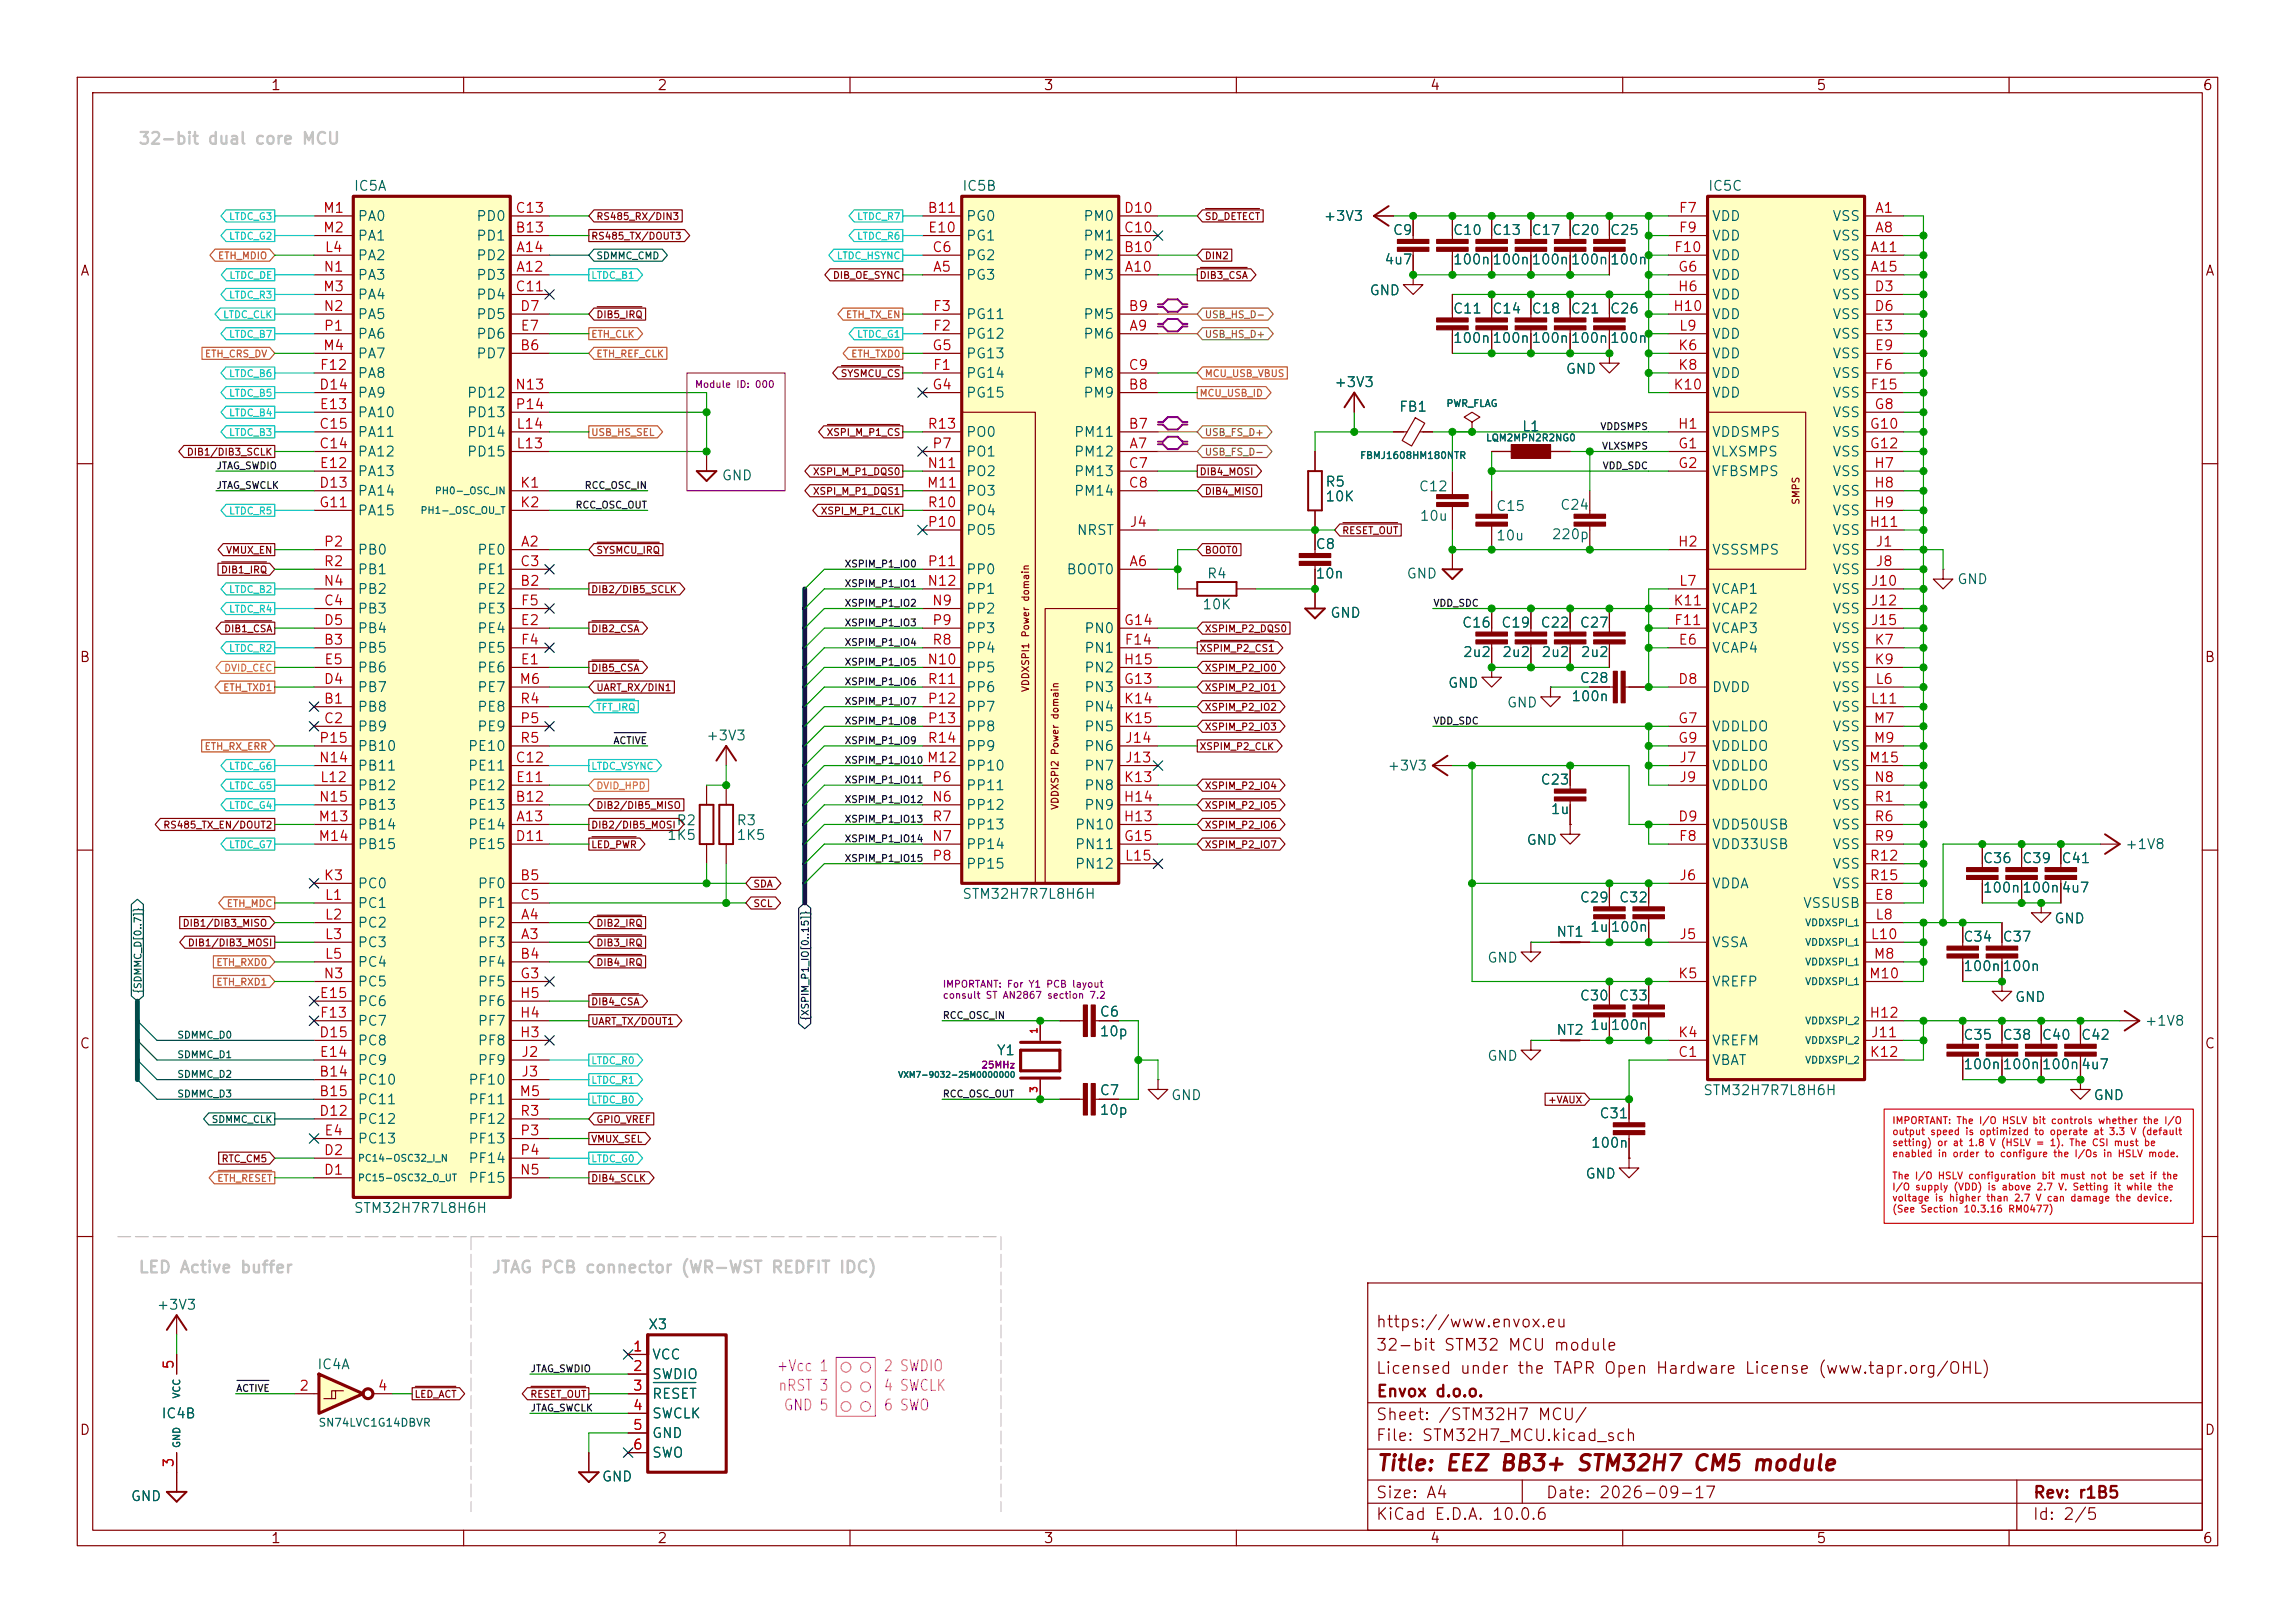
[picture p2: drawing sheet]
<svg xmlns="http://www.w3.org/2000/svg" width="297mm" height="210mm" viewBox="0 0 297 210" stroke-linecap="round" stroke-linejoin="round" font-family="sans-serif">
<defs><g id="words">
<text font-size="2" fill="#840000" x="178" y="190.8">Title: EEZ BB3+ STM32H7 CM5 module</text>
<g font-size="1.5" fill="#c2c2c2">
<text x="17.8" y="19.1">32-bit dual core MCU</text>
<text x="17.8" y="165.1">LED Active buffer</text>
<text x="63.5" y="165.1">JTAG PCB connector (WR-WST REDFIT IDC)</text>
</g>
<g font-size="1.5" fill="#840000">
<text x="178" y="172.1">https://www.envox.eu</text>
<text x="178" y="178.1">Licensed under the TAPR Open Hardware License (www.tapr.org/OHL)</text>
<text x="178" y="175.1">32-bit STM32 MCU module</text>
<text x="178" y="184.1">Sheet: /STM32H7 MCU/</text>
<text x="178" y="181.1">Envox d.o.o.</text>
<text x="178" y="186.8">File: STM32H7_MCU.kicad_sch</text>
<text x="178" y="197">KiCad E.D.A. 10.0.6</text>
<text x="178" y="194.2">Size: A4</text>
<text x="200" y="194.2">Date: 2026-09-17</text>
<text x="263" y="197">Id: 2/5</text>
<text x="263" y="194.2">Rev: r1B5</text>
</g>
<g font-size="1.4" fill="#f0f">
<text x="100.4" y="177.8">+Vcc 1</text>
<text x="114.3" y="177.8">2 SWDIO</text>
<text x="100.6" y="180.3">nRST 3</text>
<text x="101.3" y="182.9">GND 5</text>
<text x="114.3" y="182.9">6 SWO</text>
<text x="114.3" y="180.3">4 SWCLK</text>
</g>
<g font-size="1.3" fill="#840000">
<text x="35" y="12">1</text>
<text x="85" y="12">2</text>
<text x="135" y="12">3</text>
<text x="185" y="12">4</text>
<text x="235" y="12">5</text>
<text x="285" y="12">6</text>
<text x="10.3" y="36">A</text>
<text x="285.3" y="36">A</text>
<text x="10.2" y="86">B</text>
<text x="285.2" y="86">B</text>
<text x="10.2" y="136">C</text>
<text x="285.2" y="136">C</text>
<text x="10.2" y="186">D</text>
<text x="285.2" y="186">D</text>
<text x="35" y="200">1</text>
<text x="85" y="200">2</text>
<text x="135" y="200">3</text>
<text x="185" y="200">4</text>
<text x="235" y="200">5</text>
<text x="285" y="200">6</text>
</g>
<g font-size="1.3" fill="#a90000">
<text x="41.7" y="27.9">M1</text>
<text x="66.6" y="27.9">C13</text>
<text x="119.9" y="27.9">B11</text>
<text x="145.3" y="27.9">D10</text>
<text x="217.2" y="27.9">F7</text>
<text x="242.6" y="27.9">A1</text>
<text x="41.7" y="30.4">M2</text>
<text x="41.8" y="35.5">N1</text>
<text x="41.9" y="32.9">L4</text>
<text x="66.6" y="30.4">B13</text>
<text x="66.7" y="35.5">A12</text>
<text x="66.7" y="32.9">A14</text>
<text x="120" y="30.4">E10</text>
<text x="120.6" y="32.9">C6</text>
<text x="120.6" y="35.5">A5</text>
<text x="145.3" y="32.9">B10</text>
<text x="145.3" y="30.4">C10</text>
<text x="145.4" y="35.5">A10</text>
<text x="216.6" y="32.9">F10</text>
<text x="217.1" y="35.5">G6</text>
<text x="217.2" y="30.4">F9</text>
<text x="242" y="32.9">A11</text>
<text x="242" y="35.5">A15</text>
<text x="242.6" y="30.4">A8</text>
<text x="41.7" y="38">M3</text>
<text x="41.8" y="40.6">N2</text>
<text x="66.6" y="38">C11</text>
<text x="67.2" y="40.6">D7</text>
<text x="120.6" y="40.6">F3</text>
<text x="146" y="40.6">B9</text>
<text x="216.4" y="40.6">H10</text>
<text x="217" y="38">H6</text>
<text x="242.5" y="38">D3</text>
<text x="242.5" y="40.6">D6</text>
<text x="41.7" y="45.6">M4</text>
<text x="41.8" y="43.1">P1</text>
<text x="67.2" y="45.6">B6</text>
<text x="67.3" y="43.1">E7</text>
<text x="120.6" y="45.6">G5</text>
<text x="120.6" y="43.1">F2</text>
<text x="146" y="43.1">A9</text>
<text x="217.1" y="45.6">K6</text>
<text x="217.2" y="43.1">L9</text>
<text x="242.5" y="43.1">E3</text>
<text x="242.5" y="45.6">E9</text>
<text x="41.2" y="50.7">D14</text>
<text x="41.3" y="53.3">E13</text>
<text x="41.3" y="48.2">F12</text>
<text x="66.6" y="50.7">N13</text>
<text x="66.6" y="53.3">P14</text>
<text x="120.6" y="50.7">G4</text>
<text x="120.6" y="48.2">F1</text>
<text x="146" y="50.7">B8</text>
<text x="146" y="48.2">C9</text>
<text x="216.5" y="50.7">K10</text>
<text x="217.1" y="48.2">K8</text>
<text x="242" y="50.7">F15</text>
<text x="242.5" y="53.3">G8</text>
<text x="242.6" y="48.2">F6</text>
<text x="41.2" y="58.3">C14</text>
<text x="41.2" y="55.8">C15</text>
<text x="66.7" y="58.3">L13</text>
<text x="66.7" y="55.8">L14</text>
<text x="119.9" y="55.8">R13</text>
<text x="120.6" y="58.3">P7</text>
<text x="146" y="55.8">B7</text>
<text x="146" y="58.3">A7</text>
<text x="217" y="55.8">H1</text>
<text x="217.1" y="58.3">G1</text>
<text x="241.9" y="55.8">G10</text>
<text x="241.9" y="58.3">G12</text>
<text x="41.2" y="63.4">D13</text>
<text x="41.2" y="66">G11</text>
<text x="41.3" y="60.9">E12</text>
<text x="67.2" y="63.4">K1</text>
<text x="67.2" y="66">K2</text>
<text x="119.9" y="63.4">M11</text>
<text x="119.9" y="60.9">N11</text>
<text x="119.9" y="66">R10</text>
<text x="146" y="60.9">C7</text>
<text x="146" y="63.4">C8</text>
<text x="217.1" y="60.9">G2</text>
<text x="242.4" y="60.9">H7</text>
<text x="242.4" y="63.4">H8</text>
<text x="242.4" y="66">H9</text>
<text x="41.8" y="71">P2</text>
<text x="67.3" y="71">A2</text>
<text x="119.9" y="68.5">P10</text>
<text x="146.1" y="68.5">J4</text>
<text x="217" y="71">H2</text>
<text x="241.8" y="68.5">H11</text>
<text x="242.6" y="71">J1</text>
<text x="41.8" y="76.1">N4</text>
<text x="41.8" y="73.6">R2</text>
<text x="67.2" y="76.1">B2</text>
<text x="67.2" y="73.6">C3</text>
<text x="119.9" y="76.1">N12</text>
<text x="119.9" y="73.6">P11</text>
<text x="146" y="73.6">A6</text>
<text x="217.2" y="76.1">L7</text>
<text x="242" y="76.1">J10</text>
<text x="242.6" y="73.6">J8</text>
<text x="41.8" y="83.7">B3</text>
<text x="41.8" y="78.7">C4</text>
<text x="41.8" y="81.2">D5</text>
<text x="67.3" y="81.2">E2</text>
<text x="67.3" y="83.7">F4</text>
<text x="67.3" y="78.7">F5</text>
<text x="120.5" y="78.7">N9</text>
<text x="120.6" y="81.2">P9</text>
<text x="120.6" y="83.7">R8</text>
<text x="145.3" y="81.2">G14</text>
<text x="145.4" y="83.7">F14</text>
<text x="216.5" y="78.7">K11</text>
<text x="216.6" y="81.2">F11</text>
<text x="217.1" y="83.7">E6</text>
<text x="242" y="78.7">J12</text>
<text x="242" y="81.2">J15</text>
<text x="242.5" y="83.7">K7</text>
<text x="41.8" y="88.8">D4</text>
<text x="41.9" y="86.3">E5</text>
<text x="67.1" y="88.8">M6</text>
<text x="67.3" y="86.3">E1</text>
<text x="119.9" y="86.3">N10</text>
<text x="119.9" y="88.8">R11</text>
<text x="145.3" y="86.3">H15</text>
<text x="145.3" y="88.8">G13</text>
<text x="217.1" y="88.8">D8</text>
<text x="242.5" y="86.3">K9</text>
<text x="242.6" y="88.8">L6</text>
<text x="41.8" y="91.4">B1</text>
<text x="41.8" y="93.9">C2</text>
<text x="67.2" y="93.9">P5</text>
<text x="67.2" y="91.4">R4</text>
<text x="119.9" y="91.4">P12</text>
<text x="119.9" y="93.9">P13</text>
<text x="145.3" y="91.4">K14</text>
<text x="145.3" y="93.9">K15</text>
<text x="217.1" y="93.9">G7</text>
<text x="242" y="91.4">L11</text>
<text x="242.4" y="93.9">M7</text>
<text x="41.2" y="99">N14</text>
<text x="41.2" y="96.4">P15</text>
<text x="41.3" y="101.5">L12</text>
<text x="66.6" y="99">C12</text>
<text x="66.7" y="101.5">E11</text>
<text x="67.2" y="96.4">R5</text>
<text x="119.9" y="99">M12</text>
<text x="119.9" y="96.4">R14</text>
<text x="120.6" y="101.5">P6</text>
<text x="145.3" y="101.5">K13</text>
<text x="145.5" y="99">J13</text>
<text x="145.5" y="96.4">J14</text>
<text x="217.1" y="96.4">G9</text>
<text x="217.2" y="99">J7</text>
<text x="217.2" y="101.5">J9</text>
<text x="241.8" y="99">M15</text>
<text x="242.4" y="96.4">M9</text>
<text x="242.4" y="101.5">N8</text>
<text x="41.1" y="106.6">M13</text>
<text x="41.2" y="104.1">N15</text>
<text x="66.6" y="104.1">B12</text>
<text x="66.7" y="106.6">A13</text>
<text x="120.5" y="104.1">N6</text>
<text x="120.6" y="106.6">R7</text>
<text x="145.3" y="106.6">H13</text>
<text x="145.3" y="104.1">H14</text>
<text x="217.1" y="106.6">D9</text>
<text x="242.5" y="104.1">R1</text>
<text x="242.5" y="106.6">R6</text>
<text x="41.1" y="109.1">M14</text>
<text x="66.6" y="109.1">D11</text>
<text x="120.5" y="109.1">N7</text>
<text x="120.6" y="111.7">P8</text>
<text x="145.3" y="109.1">G15</text>
<text x="145.5" y="111.7">L15</text>
<text x="217.2" y="109.1">F8</text>
<text x="241.9" y="111.7">R12</text>
<text x="242.5" y="109.1">R9</text>
<text x="41.8" y="114.2">K3</text>
<text x="41.9" y="116.8">L1</text>
<text x="41.9" y="119.3">L2</text>
<text x="67.2" y="114.2">B5</text>
<text x="67.2" y="116.8">C5</text>
<text x="67.3" y="119.3">A4</text>
<text x="217.2" y="114.2">J6</text>
<text x="241.9" y="114.2">R15</text>
<text x="242.5" y="116.8">E8</text>
<text x="242.6" y="119.3">L8</text>
<text x="41.9" y="121.8">L3</text>
<text x="41.9" y="124.4">L5</text>
<text x="67.2" y="124.4">B4</text>
<text x="67.3" y="121.8">A3</text>
<text x="217.2" y="121.8">J5</text>
<text x="242" y="121.8">L10</text>
<text x="242.4" y="124.4">M8</text>
<text x="41.3" y="129.5">E15</text>
<text x="41.3" y="132">F13</text>
<text x="41.8" y="126.9">N3</text>
<text x="67.2" y="132">H4</text>
<text x="67.2" y="129.5">H5</text>
<text x="67.2" y="126.9">G3</text>
<text x="217.1" y="126.9">K5</text>
<text x="241.8" y="126.9">M10</text>
<text x="241.8" y="132">H12</text>
<text x="41.2" y="134.5">D15</text>
<text x="41.3" y="137.1">E14</text>
<text x="67.2" y="134.5">H3</text>
<text x="67.4" y="137.1">J2</text>
<text x="217.1" y="137.1">C1</text>
<text x="217.1" y="134.5">K4</text>
<text x="241.9" y="137.1">K12</text>
<text x="242" y="134.5">J11</text>
<text x="41.2" y="139.6">B14</text>
<text x="41.2" y="142.2">B15</text>
<text x="67.1" y="142.2">M5</text>
<text x="67.4" y="139.6">J3</text>
<text x="41.2" y="144.7">D12</text>
<text x="41.8" y="149.8">D2</text>
<text x="41.9" y="147.2">E4</text>
<text x="67.2" y="147.2">P3</text>
<text x="67.2" y="149.8">P4</text>
<text x="67.2" y="144.7">R3</text>
<text x="41.8" y="152.3">D1</text>
<text x="67.2" y="152.3">N5</text>
<text x="22.8" y="177.3" transform="rotate(-90 22.8 177.3)">5</text>
<text x="81.8" y="175.2">1</text>
<text x="81.8" y="177.7">2</text>
<text x="38.6" y="180.3">2</text>
<text x="48.8" y="180.3">4</text>
<text x="81.8" y="180.3">3</text>
<text x="81.8" y="182.8">4</text>
<text x="81.8" y="185.3">5</text>
<text x="22.8" y="190" transform="rotate(-90 22.8 190)">3</text>
<text x="81.8" y="187.9">6</text>
</g>
<g font-size="1.3" fill="#006464">
<text x="45.7" y="25">IC5A</text>
<text x="46.2" y="28.9">PA0</text>
<text x="61.6" y="28.9">PD0</text>
<text x="124.4" y="25">IC5B</text>
<text x="124.9" y="28.9">PG0</text>
<text x="140.1" y="28.9">PM0</text>
<text x="171.2" y="28.9">+3V3</text>
<text x="221" y="25">IC5C</text>
<text x="221.5" y="28.9">VDD</text>
<text x="237.1" y="28.9">VSS</text>
<text x="46.2" y="34">PA2</text>
<text x="46.2" y="31.4">PA1</text>
<text x="61.6" y="34">PD2</text>
<text x="61.6" y="31.4">PD1</text>
<text x="124.9" y="34">PG2</text>
<text x="124.9" y="31.4">PG1</text>
<text x="140.1" y="34">PM2</text>
<text x="140.1" y="31.4">PM1</text>
<text x="179.1" y="34.5">4u7</text>
<text x="180.2" y="30.7">C9</text>
<text x="187.9" y="30.7">C10</text>
<text x="187.9" y="34.5">100n100n100n100n100n</text>
<text x="193" y="30.7">C13</text>
<text x="198.1" y="30.7">C17</text>
<text x="203.2" y="30.7">C20</text>
<text x="208.3" y="30.7">C25</text>
<text x="221.5" y="31.4">VDD</text>
<text x="221.5" y="34">VDD</text>
<text x="237.1" y="31.4">VSS</text>
<text x="237.1" y="34">VSS</text>
<text x="46.2" y="39.1">PA4</text>
<text x="46.2" y="36.5">PA3</text>
<text x="46.2" y="41.6">PA5</text>
<text x="61.6" y="36.5">PD3</text>
<text x="61.6" y="39.1">PD4</text>
<text x="61.6" y="41.6">PD5</text>
<text x="124.9" y="36.5">PG3</text>
<text x="124.9" y="41.6">PG11</text>
<text x="140.1" y="36.5">PM3</text>
<text x="140.1" y="41.6">PM5</text>
<text x="177.1" y="38.5">GND</text>
<text x="187.9" y="40.9">C11</text>
<text x="193" y="40.9">C14</text>
<text x="198.1" y="40.9">C18</text>
<text x="203.2" y="40.9">C21</text>
<text x="208.3" y="40.9">C26</text>
<text x="221.5" y="36.5">VDD</text>
<text x="221.5" y="39.1">VDD</text>
<text x="221.5" y="41.6">VDD</text>
<text x="237.1" y="36.5">VSS</text>
<text x="237.1" y="39.1">VSS</text>
<text x="237.1" y="41.6">VSS</text>
<text x="46.2" y="46.7">PA7</text>
<text x="46.2" y="44.1">PA6</text>
<text x="61.6" y="46.7">PD7</text>
<text x="61.6" y="44.1">PD6</text>
<text x="124.9" y="44.1">PG12</text>
<text x="124.9" y="46.7">PG13</text>
<text x="140.1" y="44.1">PM6</text>
<text x="187.9" y="44.7">100n100n100n100n100n</text>
<text x="221.5" y="46.7">VDD</text>
<text x="221.5" y="44.1">VDD</text>
<text x="237.1" y="44.1">VSS</text>
<text x="237.1" y="46.7">VSS</text>
<text x="46.2" y="51.8">PA9</text>
<text x="46.2" y="49.2">PA8</text>
<text x="60.3" y="51.8">PD12</text>
<text x="124.9" y="49.2">PG14</text>
<text x="124.9" y="51.8">PG15</text>
<text x="140.1" y="51.8">PM9</text>
<text x="140.1" y="49.2">PM8</text>
<text x="172.6" y="50.4">+3V3</text>
<text x="181" y="53.6">FB1</text>
<text x="202.5" y="48.7">GND</text>
<text x="221.5" y="49.2">VDD</text>
<text x="221.5" y="51.8">VDD</text>
<text x="237.1" y="49.2">VSS</text>
<text x="237.1" y="51.8">VSS</text>
<text x="46.2" y="59.4">PA12</text>
<text x="46.2" y="56.8">PA11</text>
<text x="46.2" y="54.3">PA10</text>
<text x="60.3" y="59.4">PD15</text>
<text x="60.3" y="56.8">PD14</text>
<text x="60.3" y="54.3">PD13</text>
<text x="124.9" y="59.4">PO1</text>
<text x="124.9" y="56.8">PO0</text>
<text x="138.9" y="59.4">PM12</text>
<text x="138.9" y="56.8">PM11</text>
<text x="196.9" y="56.1">L1</text>
<text x="221.5" y="59.4">VLXSMPS</text>
<text x="221.5" y="56.8">VDDSMPS</text>
<text x="237.1" y="54.3">VSS</text>
<text x="237.1" y="56.8">VSS</text>
<text x="237.1" y="59.4">VSS</text>
<text x="46.2" y="64.5">PA14</text>
<text x="46.2" y="61.9">PA13</text>
<text x="93.3" y="62.5">GND</text>
<text x="124.9" y="64.5">PO3</text>
<text x="124.9" y="61.9">PO2</text>
<text x="138.9" y="61.9">PM13</text>
<text x="138.9" y="64.5">PM14</text>
<text x="171.4" y="63.3">R5</text>
<text x="171.4" y="65.2">10K</text>
<text x="183.5" y="63.9">C12</text>
<text x="221.5" y="61.9">VFBSMPS</text>
<text x="237.1" y="61.9">VSS</text>
<text x="237.1" y="64.5">VSS</text>
<text x="46.2" y="67">PA15</text>
<text x="124.9" y="69.5">PO5</text>
<text x="124.9" y="67">PO4</text>
<text x="139.3" y="69.5">NRST</text>
<text x="170.2" y="71.4">C8</text>
<text x="183.6" y="67.7">10u</text>
<text x="193.5" y="66.4">C15</text>
<text x="193.5" y="70.2">10u</text>
<text x="200.7" y="70.1">220p</text>
<text x="201.8" y="66.3">C24</text>
<text x="237.1" y="67">VSS</text>
<text x="237.1" y="69.5">VSS</text>
<text x="46.2" y="77.2">PB2</text>
<text x="46.2" y="72.1">PB0</text>
<text x="46.2" y="74.6">PB1</text>
<text x="61.7" y="72.1">PE0</text>
<text x="61.7" y="77.2">PE2</text>
<text x="61.7" y="74.6">PE1</text>
<text x="124.9" y="77.2">PP1</text>
<text x="124.9" y="74.6">PP0</text>
<text x="137.9" y="74.6">BOOT0</text>
<text x="156.1" y="75.2">R4</text>
<text x="170.2" y="75.2">10n</text>
<text x="181.9" y="75.2">GND</text>
<text x="221.5" y="72.1">VSSSMPS</text>
<text x="221.5" y="77.2">VCAP1</text>
<text x="237.1" y="72.1">VSS</text>
<text x="237.1" y="74.6">VSS</text>
<text x="237.1" y="77.2">VSS</text>
<text x="253.2" y="75.9">GND</text>
<text x="46.2" y="79.7">PB3</text>
<text x="46.2" y="82.2">PB4</text>
<text x="61.7" y="82.2">PE4</text>
<text x="61.7" y="79.7">PE3</text>
<text x="124.9" y="79.7">PP2</text>
<text x="124.9" y="82.2">PP3</text>
<text x="140.2" y="82.2">PN0</text>
<text x="155.5" y="79.2">10K</text>
<text x="172.1" y="80.2">GND</text>
<text x="189.1" y="81.5">C16</text>
<text x="194.2" y="81.5">C19</text>
<text x="199.3" y="81.5">C22</text>
<text x="204.4" y="81.5">C27</text>
<text x="221.5" y="82.2">VCAP3</text>
<text x="221.5" y="79.7">VCAP2</text>
<text x="237.1" y="79.7">VSS</text>
<text x="237.1" y="82.2">VSS</text>
<text x="46.2" y="84.8">PB5</text>
<text x="46.2" y="89.9">PB7</text>
<text x="46.2" y="87.3">PB6</text>
<text x="61.7" y="87.3">PE6</text>
<text x="61.7" y="84.8">PE5</text>
<text x="61.7" y="89.9">PE7</text>
<text x="124.9" y="87.3">PP5</text>
<text x="124.9" y="84.8">PP4</text>
<text x="124.9" y="89.9">PP6</text>
<text x="140.2" y="84.8">PN1</text>
<text x="140.2" y="89.9">PN3</text>
<text x="140.2" y="87.3">PN2</text>
<text x="187.3" y="89.3">GND</text>
<text x="189.2" y="85.3">2u2</text>
<text x="194.3" y="85.3">2u2</text>
<text x="199.4" y="85.3">2u2</text>
<text x="204.4" y="88.7">C28</text>
<text x="204.5" y="85.3">2u2</text>
<text x="221.5" y="89.9">DVDD</text>
<text x="221.5" y="84.8">VCAP4</text>
<text x="237.1" y="84.8">VSS</text>
<text x="237.1" y="87.3">VSS</text>
<text x="237.1" y="89.9">VSS</text>
<text x="46.2" y="92.4">PB8</text>
<text x="46.2" y="94.9">PB9</text>
<text x="61.7" y="94.9">PE9</text>
<text x="61.7" y="92.4">PE8</text>
<text x="124.9" y="92.4">PP7</text>
<text x="124.9" y="94.9">PP8</text>
<text x="140.2" y="92.4">PN4</text>
<text x="140.2" y="94.9">PN5</text>
<text x="194.9" y="91.9">GND</text>
<text x="203.3" y="91">100n</text>
<text x="221.5" y="94.9">VDDLDO</text>
<text x="237.1" y="92.4">VSS</text>
<text x="237.1" y="94.9">VSS</text>
<text x="46.2" y="100">PB11</text>
<text x="46.2" y="97.5">PB10</text>
<text x="60.5" y="100">PE11</text>
<text x="60.5" y="97.5">PE10</text>
<text x="91.3" y="96.1">+3V3</text>
<text x="124.9" y="100">PP10</text>
<text x="124.9" y="97.5">PP9</text>
<text x="140.2" y="100">PN7</text>
<text x="140.2" y="97.5">PN6</text>
<text x="179.5" y="100">+3V3</text>
<text x="199.3" y="101.8">C23</text>
<text x="221.5" y="97.5">VDDLDO</text>
<text x="221.5" y="100">VDDLDO</text>
<text x="237.1" y="97.5">VSS</text>
<text x="237.1" y="100">VSS</text>
<text x="46.2" y="102.6">PB12</text>
<text x="46.2" y="107.6">PB14</text>
<text x="46.2" y="105.1">PB13</text>
<text x="60.5" y="107.6">PE14</text>
<text x="60.5" y="105.1">PE13</text>
<text x="60.5" y="102.6">PE12</text>
<text x="87.5" y="107.1">R2</text>
<text x="95.2" y="107.1">R3</text>
<text x="124.9" y="105.1">PP12</text>
<text x="124.9" y="102.6">PP11</text>
<text x="124.9" y="107.6">PP13</text>
<text x="139" y="107.6">PN10</text>
<text x="140.2" y="105.1">PN9</text>
<text x="140.2" y="102.6">PN8</text>
<text x="200.6" y="105.6">1u</text>
<text x="221.5" y="107.6">VDD50USB</text>
<text x="221.5" y="102.6">VDDLDO</text>
<text x="237.1" y="102.6">VSS</text>
<text x="237.1" y="105.1">VSS</text>
<text x="237.1" y="107.6">VSS</text>
<text x="46.2" y="110.2">PB15</text>
<text x="60.5" y="110.2">PE15</text>
<text x="86.2" y="109">1K5</text>
<text x="95.2" y="109">1K5</text>
<text x="124.9" y="110.2">PP14</text>
<text x="124.9" y="112.7">PP15</text>
<text x="139" y="110.2">PN11</text>
<text x="139" y="112.7">PN12</text>
<text x="197.5" y="109.6">GND</text>
<text x="221.5" y="110.2">VDD33USB</text>
<text x="237.1" y="110.2">VSS</text>
<text x="237.1" y="112.7">VSS</text>
<text x="256.5" y="112">C36</text>
<text x="261.6" y="112">C39</text>
<text x="266.7" y="112">C41</text>
<text x="274.9" y="110.2">+1V8</text>
<text x="46.2" y="115.3">PC0</text>
<text x="46.2" y="117.8">PC1</text>
<text x="61.7" y="115.3">PF0</text>
<text x="61.7" y="117.8">PF1</text>
<text x="124.4" y="116.6">STM32H7R7L8H6H</text>
<text x="204.4" y="117.1">C29</text>
<text x="209.4" y="117.1">C32</text>
<text x="221.5" y="115.3">VDDA</text>
<text x="233.2" y="117.8">VSSUSB</text>
<text x="237.1" y="115.3">VSS</text>
<text x="256.5" y="115.8">100n100n4u7</text>
<text x="265.8" y="119.8">GND</text>
<text x="46.2" y="120.3">PC2</text>
<text x="46.2" y="122.9">PC3</text>
<text x="46.2" y="125.4">PC4</text>
<text x="61.7" y="122.9">PF3</text>
<text x="61.7" y="120.3">PF2</text>
<text x="61.7" y="125.4">PF4</text>
<text x="192.4" y="124.9">GND</text>
<text x="201.3" y="121.5">NT1</text>
<text x="205.7" y="120.9">1u</text>
<text x="208.3" y="120.9">100n</text>
<text x="221.5" y="122.9">VSSA</text>
<text x="254" y="122.2">C34</text>
<text x="254" y="126">100n100n</text>
<text x="259.1" y="122.2">C37</text>
<text x="46.2" y="130.5">PC6</text>
<text x="46.2" y="128">PC5</text>
<text x="61.7" y="128">PF5</text>
<text x="61.7" y="130.5">PF6</text>
<text x="142.2" y="131.9">C6</text>
<text x="204.4" y="129.8">C30</text>
<text x="209.4" y="129.8">C33</text>
<text x="221.5" y="128">VREFP</text>
<text x="260.7" y="130">GND</text>
<text x="46.2" y="135.6">PC8</text>
<text x="46.2" y="133">PC7</text>
<text x="61.7" y="135.6">PF8</text>
<text x="61.7" y="133">PF7</text>
<text x="128.9" y="136.9">Y1</text>
<text x="142.2" y="134.4">10p</text>
<text x="192.4" y="137.6">GND</text>
<text x="201.3" y="134.2">NT2</text>
<text x="205.7" y="133.6">1u</text>
<text x="208.3" y="133.6">100n</text>
<text x="221.5" y="135.6">VREFM</text>
<text x="254" y="134.9">C35</text>
<text x="259.1" y="134.9">C38</text>
<text x="264.1" y="134.9">C40</text>
<text x="269.2" y="134.9">C42</text>
<text x="277.5" y="133">+1V8</text>
<text x="46.2" y="140.7">PC10</text>
<text x="46.2" y="143.2">PC11</text>
<text x="46.2" y="138.1">PC9</text>
<text x="60.5" y="140.7">PF10</text>
<text x="60.5" y="143.2">PF11</text>
<text x="61.7" y="138.1">PF9</text>
<text x="142.2" y="142">C7</text>
<text x="151.5" y="142.7">GND</text>
<text x="220.3" y="142">STM32H7R7L8H6H</text>
<text x="221.5" y="138.1">VBAT</text>
<text x="254" y="138.7">100n100n100n4u7</text>
<text x="270.8" y="142.7">GND</text>
<text x="46.2" y="145.7">PC12</text>
<text x="46.2" y="148.3">PC13</text>
<text x="60.5" y="148.3">PF13</text>
<text x="60.5" y="145.7">PF12</text>
<text x="142.2" y="144.6">10p</text>
<text x="205.8" y="148.8">100n</text>
<text x="206.9" y="145">C31</text>
<text x="60.5" y="153.4">PF15</text>
<text x="60.5" y="150.8">PF14</text>
<text x="205.1" y="152.8">GND</text>
<text x="45.7" y="157.3">STM32H7R7L8H6H</text>
<text x="20.2" y="169.8">+3V3</text>
<text x="83.8" y="172.3">X3</text>
<text x="41" y="177.5">IC4A</text>
<text x="84.3" y="176.2">VCC</text>
<text x="84.3" y="178.8">SWDIO</text>
<text x="20.8" y="183.8">IC4B</text>
<text x="84.3" y="181.3">RESET</text>
<text x="84.3" y="183.8">SWCLK</text>
<text x="84.3" y="186.4">GND</text>
<text x="84.3" y="188.9">SWO</text>
<text x="16.8" y="194.5">GND</text>
<text x="77.8" y="192">GND</text>
</g>
<text font-size="1" fill="#006464" x="41.1" y="184.8">SN74LVC1G14DBVR</text>
<g font-size=".9" fill="#00c2c2">
<text x="29.6" y="28.7">LTDC_G3</text>
<text x="110.8" y="28.7">LTDC_R7</text>
<text x="29.6" y="31.2">LTDC_G2</text>
<text x="108.2" y="33.8">LTDC_HSYNC</text>
<text x="110.8" y="31.2">LTDC_R6</text>
<text x="28.8" y="41.4">LTDC_CLK</text>
<text x="29.6" y="38.8">LTDC_R3</text>
<text x="29.6" y="36.3">LTDC_DE</text>
<text x="76.4" y="36.3">LTDC_B1</text>
<text x="29.6" y="43.9">LTDC_B7</text>
<text x="110.8" y="43.9">LTDC_G1</text>
<text x="29.6" y="51.5">LTDC_B5</text>
<text x="29.6" y="49">LTDC_B6</text>
<text x="29.6" y="56.6">LTDC_B3</text>
<text x="29.6" y="54.1">LTDC_B4</text>
<text x="29.6" y="66.8">LTDC_R5</text>
<text x="29.6" y="76.9">LTDC_B2</text>
<text x="29.6" y="79.5">LTDC_R4</text>
<text x="29.6" y="84.6">LTDC_R2</text>
<text x="77.1" y="92.2">TFT_IRQ</text>
<text x="29.6" y="99.8">LTDC_G6</text>
<text x="76.4" y="99.8">LTDC_VSYNC</text>
<text x="29.6" y="102.3">LTDC_G5</text>
<text x="29.6" y="104.9">LTDC_G4</text>
<text x="29.6" y="110">LTDC_G7</text>
<text x="76.4" y="137.9">LTDC_R0</text>
<text x="76.4" y="143">LTDC_B0</text>
<text x="76.4" y="140.4">LTDC_R1</text>
<text x="76.4" y="150.6">LTDC_G0</text>
</g>
<g font-size=".9" fill="#840000">
<text x="77.1" y="28.7">RS485_RX/DIN3</text>
<text x="155.8" y="28.7">SD_DETECT</text>
<text x="76.4" y="31.2">RS485_TX/DOUT3</text>
<text x="155.8" y="33.8">DIN2</text>
<text x="77.1" y="41.4">DIB5_IRQ</text>
<text x="107.7" y="36.3">DIB_OE_SYNC</text>
<text x="155.2" y="36.3">DIB3_CSA</text>
<text x="108.7" y="49">SYSMCU_CS</text>
<text x="24.1" y="59.2">DIB1/DIB3_SCLK</text>
<text x="106.9" y="56.6">XSPI_M_P1_CS</text>
<text x="105.1" y="61.7">XSPI_M_P1_DQS0</text>
<text x="105.1" y="64.2">XSPI_M_P1_DQS1</text>
<text x="155.2" y="61.7">DIB4_MOSI</text>
<text x="155.8" y="64.2">DIB4_MISO</text>
<text x="233.1" y="65.4" transform="rotate(-90 233.1 65.4)">SMPS</text>
<text x="29.2" y="71.9">VMUX_EN</text>
<text x="77.1" y="71.9">SYSMCU_IRQ</text>
<text x="106.1" y="66.8">XSPI_M_P1_CLK</text>
<text x="155.8" y="71.9">BOOT0</text>
<text x="173.6" y="69.3">RESET_OUT</text>
<text x="28.5" y="74.4">DIB1_IRQ</text>
<text x="76.4" y="76.9">DIB2/DIB5_SCLK</text>
<text x="28.9" y="82">DIB1_CSA</text>
<text x="76.4" y="82">DIB2_CSA</text>
<text x="155.8" y="82">XSPIM_P2_DQS0</text>
<text x="76.4" y="87.1">DIB5_CSA</text>
<text x="77.1" y="89.6">UART_RX/DIN1</text>
<text x="133.4" y="89.6" transform="rotate(-90 133.4 89.6)">VDDXSPI1 Power domain</text>
<text x="155.2" y="84.6">XSPIM_P2_CS1</text>
<text x="155.8" y="89.6">XSPIM_P2_IO1</text>
<text x="155.8" y="87.1">XSPIM_P2_IO0</text>
<text x="155.8" y="94.7">XSPIM_P2_IO3</text>
<text x="155.8" y="92.2">XSPIM_P2_IO2</text>
<text x="155.2" y="97.3">XSPIM_P2_CLK</text>
<text x="21.1" y="107.4">RS485_TX_EN/DOUT2</text>
<text x="76.4" y="107.4">DIB2/DIB5_MOSI</text>
<text x="77.1" y="104.9">DIB2/DIB5_MISO</text>
<text x="137.2" y="104.9" transform="rotate(-90 137.2 104.9)">VDDXSPI2 Power domain</text>
<text x="155.8" y="107.4">XSPIM_P2_IO6</text>
<text x="155.8" y="104.9">XSPIM_P2_IO5</text>
<text x="155.8" y="102.3">XSPIM_P2_IO4</text>
<text x="76.4" y="110">LED_PWR</text>
<text x="155.8" y="110">XSPIM_P2_IO7</text>
<text x="97.4" y="117.6">SCL</text>
<text x="97.4" y="115">SDA</text>
<text x="23.6" y="120.1">DIB1/DIB3_MISO</text>
<text x="24.2" y="122.7">DIB1/DIB3_MOSI</text>
<text x="77.1" y="122.7">DIB3_IRQ</text>
<text x="77.1" y="125.2">DIB4_IRQ</text>
<text x="77.1" y="120.1">DIB2_IRQ</text>
<text x="76.4" y="130.3">DIB4_CSA</text>
<text x="76.4" y="132.8">UART_TX/DOUT1</text>
<text x="200.3" y="143">+VAUX</text>
<text x="76.4" y="148.1">VMUX_SEL</text>
<text x="77.1" y="145.5">GPIO_VREF</text>
<text x="28.6" y="150.6">RTC_CM5</text>
<text x="76.4" y="153.1">DIB4_SCLK</text>
<text x="53.6" y="181.1">LED_ACT</text>
<text x="68.5" y="181.1">RESET_OUT</text>
</g>
<g font-size=".9" fill="#c60">
<text x="28.1" y="33.8">ETH_MDIO</text>
<text x="109.4" y="41.4">ETH_TX_EN</text>
<text x="26.4" y="46.5">ETH_CRS_DV</text>
<text x="76.4" y="43.9">ETH_CLK</text>
<text x="77.1" y="46.5">ETH_REF_CLK</text>
<text x="110.1" y="46.5">ETH_TXD0</text>
<text x="155.2" y="51.5">MCU_USB_ID</text>
<text x="155.8" y="49">MCU_USB_VBUS</text>
<text x="76.4" y="56.6">USB_HS_SEL</text>
<text x="28.8" y="89.6">ETH_TXD1</text>
<text x="26.4" y="97.3">ETH_RX_ERR</text>
<text x="29.3" y="117.6">ETH_MDC</text>
<text x="27.9" y="125.2">ETH_RXD0</text>
<text x="27.9" y="127.7">ETH_RXD1</text>
<text x="28" y="153.1">ETH_RESET</text>
</g>
<g font-size=".9" fill="#004848">
<text x="77.1" y="33.8">SDMMC_CMD</text>
<text x="18.5" y="128.6" transform="rotate(-90 18.5 128.6)">{SDMMC_D[0..7]}</text>
<text x="22.9" y="134.6">SDMMC_D0</text>
<text x="22.9" y="137.1">SDMMC_D1</text>
<text x="22.9" y="139.7">SDMMC_D2</text>
<text x="22.9" y="142.2">SDMMC_D3</text>
<text x="27.3" y="145.5">SDMMC_CLK</text>
</g>
<g font-size=".9" fill="#848400">
<text x="155.8" y="41.4">USB_HS_D-</text>
<text x="155.8" y="43.9">USB_HS_D+</text>
<text x="155.8" y="56.6">USB_FS_D+</text>
<text x="155.8" y="59.2">USB_FS_D-</text>
</g>
<g font-size=".9" fill="#840084">
<text x="89.9" y="50.4">Module ID: 000</text>
<text x="121.9" y="128">IMPORTANT: For Y1 PCB layout</text>
<text x="121.9" y="129.4">consult ST AN2867 section 7.2</text>
<text x="126.9" y="138.5">25MHz</text>
</g>
<g font-size=".9" fill="#006464">
<text x="187.1" y="52.9">PWR_FLAG</text>
<text x="175.9" y="59.6">FBMJ1608HM180NTR</text>
<text x="192.2" y="57.3">LQM2MPN2R2NG0</text>
<text x="56.2" y="64.2">PH0-_OSC_IN</text>
<text x="54.3" y="66.7">PH1-_OSC_OU_T</text>
<text x="233.5" y="120.1">VDDXSPI_1</text>
<text x="233.5" y="122.6">VDDXSPI_1</text>
<text x="233.5" y="125.1">VDDXSPI_1</text>
<text x="233.5" y="127.7">VDDXSPI_1</text>
<text x="233.5" y="132.8">VDDXSPI_2</text>
<text x="233.5" y="135.3">VDDXSPI_2</text>
<text x="233.5" y="137.8">VDDXSPI_2</text>
<text x="46.2" y="153.1">PC15-OSC32_O_UT</text>
<text x="46.2" y="150.5">PC14-OSC32_I_N</text>
<text x="23.5" y="181" transform="rotate(-90 23.5 181)">VCC</text>
<text x="23.5" y="187.4" transform="rotate(-90 23.5 187.4)">GND</text>
</g>
<g font-size=".9" fill="#0f0f0f">
<text x="207" y="55.8">VDDSMPS</text>
<text x="207.2" y="58.4">VLXSMPS</text>
<text x="28" y="63.5">JTAG_SWCLK</text>
<text x="28" y="60.9">JTAG_SWDIO</text>
<text x="75.6" y="63.5">RCC_OSC_IN</text>
<text x="207.3" y="60.9">VDD_SDC</text>
<text x="74.4" y="66">RCC_OSC_OUT</text>
<text x="109.2" y="73.6">XSPIM_P1_IO0</text>
<text x="109.2" y="76.2">XSPIM_P1_IO1</text>
<text x="109.2" y="78.7">XSPIM_P1_IO2</text>
<text x="109.2" y="81.2">XSPIM_P1_IO3</text>
<text x="109.2" y="83.8">XSPIM_P1_IO4</text>
<text x="185.4" y="78.7">VDD_SDC</text>
<text x="109.2" y="86.3">XSPIM_P1_IO5</text>
<text x="109.2" y="88.9">XSPIM_P1_IO6</text>
<text x="109.2" y="93.9">XSPIM_P1_IO8</text>
<text x="109.2" y="91.4">XSPIM_P1_IO7</text>
<text x="185.4" y="93.9">VDD_SDC</text>
<text x="79.3" y="96.5">ACTIVE</text>
<text x="109.2" y="96.5">XSPIM_P1_IO9</text>
<text x="109.2" y="99">XSPIM_P1_IO10</text>
<text x="109.2" y="101.6">XSPIM_P1_IO11</text>
<text x="109.2" y="104.1">XSPIM_P1_IO12</text>
<text x="109.2" y="106.6">XSPIM_P1_IO13</text>
<text x="109.2" y="109.2">XSPIM_P1_IO14</text>
<text x="109.2" y="111.7">XSPIM_P1_IO15</text>
<text x="121.9" y="132">RCC_OSC_IN</text>
<text x="121.9" y="142.2">RCC_OSC_OUT</text>
<text x="68.6" y="177.8">JTAG_SWDIO</text>
<text x="30.5" y="180.3">ACTIVE</text>
<text x="68.6" y="182.8">JTAG_SWCLK</text>
</g>
<g font-size=".9" fill="#f90">
<text x="28.9" y="87.1">DVID_CEC</text>
<text x="77.1" y="102.3">DVID_HPD</text>
</g>
<text font-size=".9" fill="#000084" x="104.9" y="132.1" transform="rotate(-90 104.9 132.1)">{XSPIM_P1_IO[0..15]}</text>
<g font-size=".9" fill="#a90000">
<text x="134.5" y="133.9" transform="rotate(-90 134.5 133.9)">1</text>
<text x="134.5" y="141.5" transform="rotate(-90 134.5 141.5)">3</text>
</g>
<g font-size=".9" fill="#f00">
<text x="244.8" y="145.7">IMPORTANT: The I/O HSLV bit controls whether the I/O</text>
<text x="244.8" y="147.1">output speed is optimized to operate at 3.3 V (default</text>
<text x="244.8" y="148.5">setting) or at 1.8 V (HSLV = 1). The CSI must be</text>
<text x="244.8" y="149.9">enabled in order to configure the I/Os in HSLV mode.</text>
<text x="244.8" y="152.8">The I/O HSLV configuration bit must not be set if the</text>
<text x="244.8" y="154.2">I/O supply (VDD) is above 2.7 V. Setting it while the</text>
<text x="244.8" y="155.7">voltage is higher than 2.7 V can damage the device.</text>
<text x="244.8" y="157.1">(See Section 10.3.16 RM0477)</text>
</g>
<text font-size=".8" fill="#006464" x="116.2" y="139.6">VXM7-9032-25M0000000</text>
</g></defs>
<g fill="none" stroke="#840000" stroke-width=".15">
<path d="M10 10h277v190h-277zM12 12h273v186h-273zM60 10v2M110 10v2M160 10v2M210 10v2M260 10v2M177.8 27.9h2.5M182.9 35.6v1.2h-1.3l1.3 1.3 1.2-1.3h-1.2M182.9 35.6h.1M182.9 27.9v3.1M182.9 32.5v3.1"/>
<path d="M91.4 58.4v2.6M10 60h2M152.4 76.2h2.5M160 76.2h2.6M285 60h2M10 110h2M208.3 114.3v3M208.3 118.9v3M213.4 114.3v3M213.4 118.9v3M264.2 116.8v1.3h1.2l-1.2 1.3-1.3-1.3h1.3M264.2 116.8h.1"/>
<path d="M266.7 109.2v3.1M266.7 113.8v3M271.8 109.2h2.5M285 110h2M198.1 134.6v1.3h-1.3l1.3 1.3 1.3-1.3h-1.3M198.1 134.6h.1M198.1 121.9v1.3h-1.3l1.3 1.3 1.3-1.3h-1.3M198.1 121.9h.1M210.8 149.9v1.2h-1.3l1.3 1.3 1.3-1.3h-1.3M210.8 149.9h.1M210.8 142.2v3.1M210.8 146.8v3.1"/>
<path d="M10 160h2M177 166h108v32h-108zM285 160h2M60 198v2M110 198v2M160 198v2M177 194.5h108M177 191.5h108M177 187.5h108M177 181.5h108M197 191.5v3M210 198v2"/>
<path d="M260 198v2M261 191.5v6.5"/>
</g>
<path d="M179.7 26.7l-1.9 1.2 1.9 1.3M90.2 61h2.5l-1.3 1.2zM154.9 75.3h5.1v1.8h-5.1zM272.4 108l1.9 1.2-1.9 1.3" fill="none" stroke="#840000" stroke-width=".25"/>
<g fill="#840000" stroke="#840000" stroke-width=".15">
<path d="M180.8 31h4.1v.5h-4.1z"/>
<path d="M180.8 32h4.1v.5h-4.1z"/>
<path d="M206.2 117.3h4.1v.6h-4.1z"/>
<path d="M206.2 118.4h4.1v.5h-4.1z"/>
<path d="M211.3 117.3h4.1v.6h-4.1z"/>
<path d="M211.3 118.4h4.1v.5h-4.1z"/>
<path d="M264.7 112.3h4v.5h-4z"/>
<path d="M264.7 113.3h4v.5h-4z"/>
<path d="M208.8 145.3h4.1v.5h-4.1z"/>
<path d="M208.8 146.3h4.1v.5h-4.1z"/>
</g>
<path d="M45.7 25.4h20.3v129.5h-20.3z" fill="#ffffc2"/>
<path d="M45.7 25.4h20.3v129.5h-20.3zM132.1 134.9h5.1M132.1 135.9h5.1v2.7h-5.1zM132.1 139.5h5.1M83.8 172.7v2.6" fill="none" stroke="#840000" stroke-width=".41"/>
<g fill="none" stroke="#840000" stroke-width=".15">
<path d="M40.6 35.6h5.1M40.6 33h5.1M40.6 30.5h5.1M40.6 38.1h5.1M40.6 27.9h5.1M66 35.6h5.1M66 33h5.1M66 30.5h5.1M66 38.1h5.1M66 27.9h5.1M40.6 45.7h5.1M40.6 58.4h5.1"/>
<path d="M40.6 55.9h5.1M40.6 40.6h5.1M40.6 50.8h5.1M40.6 43.2h5.1M40.6 53.3h5.1M40.6 48.3h5.1M66 45.7h5.1M66 58.4h5.1M66 55.9h5.1M66 40.6h5.1M66 50.8h5.1M66 43.2h5.1"/>
<path d="M66 53.3h5.1M40.6 71.1h5.1M40.6 76.2h5.1M40.6 73.7h5.1M40.6 78.7h5.1M40.6 63.5h5.1M40.6 61h5.1M40.6 66h5.1M66 71.1h5.1M66 76.2h5.1M66 73.7h5.1M66 78.7h5.1"/>
<path d="M66 63.5h5.1M66 66h5.1M170.2 68.6v3M170.2 73.2v5.5M188 71.1v2.6M40.6 91.4h5.1M40.6 83.8h5.1M40.6 94h5.1M40.6 99.1h5.1M40.6 88.9h5.1M40.6 81.3h5.1M40.6 86.4h5.1"/>
<path d="M40.6 96.5h5.1M66 91.4h5.1M66 83.8h5.1M66 94h5.1M66 99.1h5.1M66 88.9h5.1M66 81.3h5.1M66 86.4h5.1M66 96.5h5.1M185.4 99.1h2.6M40.6 119.4h5.1M40.6 106.7h5.1"/>
<path d="M40.6 114.3h5.1M40.6 104.1h5.1M40.6 116.8h5.1M40.6 109.2h5.1M40.6 101.6h5.1M66 119.4h5.1M66 106.7h5.1M66 114.3h5.1M66 104.1h5.1M66 116.8h5.1M66 109.2h5.1M66 101.6h5.1"/>
<path d="M91.4 101.6v2.5M91.4 109.2v2.6M94 101.6v2.5M94 109.2v2.6M254 119.4v3M256.5 109.2v3.1M256.5 113.8v3M259.1 119.4v3M40.6 121.9h5.1M40.6 124.5h5.1M40.6 139.7h5.1M40.6 134.6h5.1"/>
<path d="M40.6 137.2h5.1M40.6 129.5h5.1M40.6 132.1h5.1M40.6 127h5.1M66 121.9h5.1M66 124.5h5.1M66 139.7h5.1M66 134.6h5.1M66 137.2h5.1M66 129.5h5.1M66 132.1h5.1M66 127h5.1"/>
<path d="M134.6 132.1v2.5M134.6 139.7v2.5M137.2 132.1h3M141.7 132.1h3.1M149.9 139.7v1.3h1.2l-1.2 1.2-1.3-1.2h1.3M149.9 139.7h.1M254 124v3M259.1 124v3M40.6 142.2h5.1M40.6 152.4h5.1M40.6 149.9h5.1M40.6 144.8h5.1"/>
<path d="M40.6 147.3h5.1M66 142.2h5.1M66 152.4h5.1M66 149.9h5.1M66 144.8h5.1M66 147.3h5.1M137.2 142.2h3M141.7 142.2h3.1M22.9 170.2v2.5M22.9 175.3v2.5M81.3 175.3h2.5M81.3 177.8h2.5"/>
<path d="M22.9 188v2.5M76.2 188v2.5M81.3 180.3h2.5M81.3 182.9h2.5M81.3 185.4h2.5M81.3 188h2.5"/>
</g>
<path d="M168.9 78.7h2.5l-1.2 1.3zM186.7 73.7h2.5l-1.2 1.2zM187.3 97.8l-1.9 1.3 1.9 1.2M90.6 104.1h1.7v5.1h-1.7zM93.1 104.1h1.8v5.1h-1.8zM21.6 172.1l1.3-1.9 1.2 1.9M74.9 190.5h2.6l-1.3 1.3z" fill="none" stroke="#840000" stroke-width=".25"/>
<path d="M83.8 172.7h10.2v17.8h-10.2z" fill="none" stroke="#840000" stroke-width=".4"/>
<path d="M84.6 178.9h5.4" fill="none" stroke="#006464" stroke-width=".15"/>
<g fill="#840000" stroke="#840000" stroke-width=".15">
<path d="M141.2 140.2h.5v4.1h-.5z"/>
<path d="M140.2 140.2h.5v4.1h-.5z"/>
<path d="M254.5 112.3h4.1v.5h-4.1z"/>
<path d="M254.5 113.3h4.1v.5h-4.1z"/>
<path d="M168.1 71.6h4.1v.5h-4.1z"/>
<path d="M168.1 72.6h4.1v.6h-4.1z"/>
<path d="M141.2 130h.5v4.1h-.5z"/>
<path d="M140.2 130h.5v4.1h-.5z"/>
<path d="M257 122.4h4.1v.5h-4.1z"/>
<path d="M257 123.4h4.1v.6h-4.1z"/>
<path d="M252 122.4h4v.5h-4z"/>
<path d="M252 123.4h4v.6h-4z"/>
</g>
<path d="M221 25.4h20.3v114.3h-20.3z" fill="#ffffc2"/>
<path d="M221 25.4h20.3v114.3h-20.3z" fill="none" stroke="#840000" stroke-width=".41"/>
<g fill="none" stroke="#840000" stroke-width=".15">
<path d="M188 27.9v3.1M188 32.5v3.1M193 27.9v3.1M193 32.5v3.1M198.1 27.9v3.1M198.1 32.5v3.1M203.2 27.9v3.1M203.2 32.5v3.1M208.3 27.9v3.1M208.3 32.5v3.1M215.9 27.9h5.1M215.9 30.5h5.1"/>
<path d="M215.9 33h5.1M215.9 35.6h5.1M215.9 38.1h5.1M241.3 27.9h5.1M241.3 30.5h5.1M241.3 33h5.1M241.3 35.6h5.1M241.3 38.1h5.1M170.2 58.4v2.6M175.3 50.8v2.5M180.3 55.9h1.8M183.2 54.1l1.2 .7-1.7 2.9-1.2-.7z"/>
<path d="M183.8 55.9h1.6M215.9 40.6h5.1M215.9 43.2h5.1M215.9 45.7h5.1M215.9 48.3h5.1M215.9 50.8h5.1M215.9 58.4h5.1M215.9 55.9h5.1M221 53.3h12.7v20.4h-12.7M241.3 40.6h5.1M241.3 43.2h5.1M241.3 45.7h5.1"/>
<path d="M241.3 48.3h5.1M241.3 50.8h5.1M241.3 58.4h5.1M241.3 53.3h5.1M241.3 55.9h5.1M170.2 66v2.6M188 61v3M188 65.5v3.1M193 63.5v3M193 68.1v3M193 78.7v3.1M198.1 78.7v3.1"/>
<path d="M215.9 61h5.1M215.9 71.1h5.1M215.9 76.2h5.1M215.9 78.7h5.1M241.3 61h5.1M241.3 71.1h5.1M241.3 63.5h5.1M241.3 66h5.1M241.3 68.6h5.1M241.3 73.7h5.1M241.3 76.2h5.1M241.3 78.7h5.1"/>
<path d="M251.5 73.7v1.2h1.2l-1.2 1.3-1.3-1.3h1.3M251.5 73.7h.1M193 83.3v3.1M198.1 83.3v3.1M215.9 88.9h5.1M215.9 83.8h5.1M215.9 81.3h5.1M215.9 94h5.1M215.9 96.5h5.1M215.9 99.1h5.1M241.3 88.9h5.1M241.3 83.8h5.1"/>
<path d="M241.3 81.3h5.1M241.3 94h5.1M241.3 96.5h5.1M241.3 99.1h5.1M241.3 86.4h5.1M241.3 91.4h5.1M215.9 106.7h5.1M215.9 109.2h5.1M215.9 114.3h5.1M215.9 101.6h5.1M241.3 106.7h5.1M241.3 116.8h5.1"/>
<path d="M241.3 109.2h5.1M241.3 114.3h5.1M241.3 101.6h5.1M241.3 119.4h5.1M241.3 104.1h5.1M241.3 111.8h5.1M261.6 109.2v3.1M261.6 113.8v3M200.7 121.9h5M200.7 134.6h5M208.3 127v3M208.3 131.6v3"/>
<path d="M213.4 127v3M213.4 131.6v3M215.9 137.2h5.1M215.9 121.9h5.1M215.9 134.6h5.1M215.9 127h5.1M241.3 137.2h5.1M241.3 132.1h5.1M241.3 121.9h5.1M241.3 134.6h5.1M241.3 127h5.1M241.3 124.5h5.1"/>
<path d="M254 132.1v3M254 136.7v3M269.2 132.1v3M269.2 136.7v3M274.3 132.1h2.6"/>
</g>
<g fill="#840000" stroke="#840000" stroke-width=".15">
<path d="M211.3 130h4.1v.6h-4.1z"/>
<path d="M211.3 131.1h4.1v.5h-4.1z"/>
<path d="M206.2 130h4.1v.6h-4.1z"/>
<path d="M206.2 131.1h4.1v.5h-4.1z"/>
<path d="M185.9 65h4.1v.5h-4.1z"/>
<path d="M185.9 64h4.1v.5h-4.1z"/>
<path d="M259.6 112.3h4.1v.5h-4.1z"/>
<path d="M259.6 113.3h4.1v.5h-4.1z"/>
<path d="M267.2 135.1h4.1v.5h-4.1z"/>
<path d="M267.2 136.1h4.1v.6h-4.1z"/>
<path d="M252 135.1h4v.5h-4z"/>
<path d="M252 136.1h4v.6h-4z"/>
<path d="M196.1 31h4.1v.5h-4.1z"/>
<path d="M196.1 32h4.1v.5h-4.1z"/>
<path d="M206.2 31h4.1v.5h-4.1z"/>
<path d="M206.2 32h4.1v.5h-4.1z"/>
<path d="M201.2 31h4v.5h-4z"/>
<path d="M201.2 32h4v.5h-4z"/>
<path d="M191 31h4.1v.5h-4.1z"/>
<path d="M191 32h4.1v.5h-4.1z"/>
<path d="M185.9 31h4.1v.5h-4.1z"/>
<path d="M185.9 32h4.1v.5h-4.1z"/>
<path d="M191 81.8h4.1v.5h-4.1z"/>
<path d="M191 82.8h4.1v.5h-4.1z"/>
<path d="M191 67.6h4.1v.5h-4.1z"/>
<path d="M191 66.5h4.1v.6h-4.1z"/>
<path d="M196.1 81.8h4.1v.5h-4.1z"/>
<path d="M196.1 82.8h4.1v.5h-4.1z"/>
</g>
<path d="M174 52.7l1.3-1.9 1.2 1.9M169.3 61h1.8v5h-1.8zM201.9 134.6h2.6M201.9 121.9h2.6M275 130.8l1.9 1.3-1.9 1.3" fill="none" stroke="#840000" stroke-width=".25"/>
<path d="M124.5 25.4h20.3v88.9h-20.3z" fill="#ffffc2"/>
<path d="M124.5 25.4h20.3v88.9h-20.3z" fill="none" stroke="#840000" stroke-width=".41"/>
<g fill="none" stroke="#840000" stroke-width=".15">
<path d="M119.4 35.6h5.1M119.4 33h5.1M119.4 27.9h5.1M119.4 30.5h5.1M144.8 35.6h5.1M144.8 33h5.1M144.8 27.9h5.1M144.8 30.5h5.1M119.4 58.4h5.1M119.4 43.2h5.1M119.4 55.9h5.1M119.4 50.8h5.1"/>
<path d="M119.4 40.6h5.1M119.4 48.3h5.1M119.4 45.7h5.1M124.5 53.3h9.5v61M144.8 58.4h5.1M144.8 43.2h5.1M144.8 55.9h5.1M144.8 50.8h5.1M144.8 40.6h5.1M144.8 48.3h5.1M119.4 73.7h5.1M119.4 61h5.1"/>
<path d="M119.4 63.5h5.1M119.4 68.6h5.1M119.4 78.7h5.1M119.4 76.2h5.1M119.4 66h5.1M144.8 78.7h-9.5v35.6M144.8 73.7h5.1M144.8 61h5.1M144.8 63.5h5.1M144.8 68.6h5.1M119.4 83.8h5.1M119.4 88.9h5.1"/>
<path d="M119.4 81.3h5.1M119.4 86.4h5.1M119.4 99.1h5.1M119.4 96.5h5.1M119.4 91.4h5.1M119.4 94h5.1M144.8 83.8h5.1M144.8 88.9h5.1M144.8 81.3h5.1M144.8 86.4h5.1M144.8 99.1h5.1M144.8 96.5h5.1"/>
<path d="M144.8 91.4h5.1M144.8 94h5.1M119.4 109.2h5.1M119.4 106.7h5.1M119.4 104.1h5.1M119.4 101.6h5.1M119.4 111.8h5.1M144.8 109.2h5.1M144.8 106.7h5.1M144.8 104.1h5.1M144.8 101.6h5.1M144.8 111.8h5.1"/>
<path d="M22.9 190.5v2.5"/>
</g>
<path d="M21.6 193h2.5l-1.2 1.3z" fill="none" stroke="#840000" stroke-width=".25"/>
<path d="M41.3 177.8l5.7 2.5-5.7 2.6z" fill="#ffffc2"/>
<g fill="none" stroke="#840000" stroke-width=".15">
<path d="M76.2 29.7h12.4l.7 .8-.7 .8h-12.4zM76.9 27.2h11.4v1.5h-11.4l-.7-.8zM76.9 39.9h6.6v1.5h-6.6l-.7-.8zM77.3 39.7h5.8M107.4 34.8h9.4v1.5h-9.4l-.7-.7zM154.9 34.8h7l.6 .8-.6 .7h-7zM155.4 34.6h6M155.6 27.2h7.9v1.5h-7.9l-.7-.8zM155.6 32.2h3.8v1.6h-3.8l-.7-.8zM156 27h7M177.8 27.9h2.5M182.9 35.6h.1"/>
<path d="M182.9 27.9v2.6M182.9 33v2.6M188 27.9v2.6M188 33v2.6M188 38.1v3M193 27.9v2.6M193 33v2.6M193 38.1v3M198.1 27.9v2.6M198.1 33v2.6M198.1 38.1v3M203.2 27.9v2.6"/>
<path d="M203.2 33v2.6M203.2 38.1v3M208.3 27.9v2.6M208.3 33v2.6M208.3 38.1v3M23.8 57.6h11.8v1.6h-11.8l-.7-.8zM106.6 55.1h10.2v1.6h-10.2l-.7-.8zM107.1 54.9h9.3M108.4 47.5h8.4v1.5h-8.4l-.6-.7zM108.9 47.3h7.5M170.2 58.4v2.6M175.3 50.8v2.5"/>
<path d="M180.3 55.9h1.3M184.1 55.9h1.3M188 42.7v3M190.5 54.6l1-.6-1-.7-1 .7 1 .6v1.3M190.5 55.9h.1M193 42.7v3M193 58.4h2.6M198.1 42.7v3M200.7 58.4h2.5M203.2 42.7v3M208.3 45.7v1.3h-1.3l1.3 1.3 1.2-1.3h-1.2M208.3 45.7h.1"/>
<path d="M208.3 42.7v3M28.2 72.9h6.7l.7 .8-.7 .7h-6.7zM28.7 72.7h5.8M28.9 70.3h6.7v1.6h-6.7l-.7-.8zM76.2 75.4h11.8l.6 .8-.6 .8h-11.8zM76.9 70.3h8.9v1.6h-8.9l-.7-.8zM77.3 70.2h8M104.8 60.2h12v1.5h-12l-.6-.7zM104.8 62.7h12v1.6h-12l-.6-.8zM105.8 65.3h11v1.5h-11l-.6-.8zM154.9 60.2h7.7l.7 .8-.7 .7h-7.7zM155.6 62.7h7.7v1.6h-7.7l-.7-.8z"/>
<path d="M155.6 70.3h5v1.6h-5l-.7-.8zM170.2 66v5.1M170.2 73.7v5M173.4 67.8h7.9v1.6h-7.9l-.7-.8zM173.8 67.6h7.1M193 78.7v2.6M198.1 78.7v2.6M203.2 78.7v3.1M205.7 63.5v3M205.7 68.1v3M208.3 78.7v3.1M28.6 80.5h7v1.6h-7l-.6-.8z"/>
<path d="M29.1 80.3h6M76.2 80.5h6.9l.7 .8-.7 .8h-6.9zM76.2 85.6h6.9l.7 .8-.7 .7h-6.9zM76.6 80.3h6.1M76.6 85.4h6.1M76.9 88.1h10.4v1.6h-10.4l-.7-.8zM94 96.5v2.6M154.9 83h10.4l.7 .8-.7 .8h-10.4zM154.9 95.7h10.4l.6 .8-.6 .8h-10.4zM155.4 82.9h9.5M155.6 80.5h11.3v1.6h-11.3l-.7-.8zM155.6 93.2h10l.7 .8-.7 .8h-10l-.7-.8z"/>
<path d="M155.6 88.1h10l.7 .8-.7 .8h-10l-.7-.8zM155.6 85.6h10l.7 .8-.7 .7h-10l-.7-.7zM155.6 90.7h10l.7 .7-.7 .8h-10l-.7-.8zM193 86.4v1.2h-1.2l1.2 1.3 1.3-1.3h-1.3M193 86.4h.1M193 83.8v2.6M198.1 83.8v2.6M200.7 88.9v1.3h-1.3l1.3 1.2 1.2-1.2h-1.2M200.7 88.9h.1M203.2 83.3v3.1M203.2 99.1v3M205.7 88.9h3.1"/>
<path d="M208.3 83.3v3.1M210.3 88.9h3.1M20.8 105.9h14.8v1.6h-14.8l-.7-.8zM23.3 118.6h11.6l.7 .8-.7 .8h-11.6zM76.2 105.9h11.6l.7 .8-.7 .8h-11.6zM76.2 108.4h6.6l.7 .8-.7 .8h-6.6zM76.6 108.3h5.7M76.9 103.4h11.6v1.5h-11.6l-.7-.8zM76.9 118.6h6.6v1.6h-6.6l-.7-.8zM77.3 118.4h5.8M97.2 116.1h3.2l.6 .7-.6 .8h-3.2l-.7-.8zM97.2 113.5h3.2l.7 .8-.7 .8h-3.2l-.7-.8z"/>
<path d="M155.6 105.9h10l.7 .8-.7 .8h-10l-.7-.8zM155.6 103.4h10l.7 .7-.7 .8h-10l-.7-.8zM155.6 108.4h10l.7 .8-.7 .8h-10l-.7-.8zM155.6 100.8h10l.7 .8-.7 .8h-10l-.7-.8zM203.2 106.7v1.3h-1.3l1.3 1.2 1.3-1.2h-1.3M203.2 106.7h.1M203.2 103.6v3.1M208.3 114.3v2.5M208.3 119.4v2.5M213.4 114.3v2.5M213.4 119.4v2.5M254 119.4v2.5"/>
<path d="M256.5 109.2v2.6M256.5 114.3v2.5M259.1 119.4v2.5M261.6 109.2v2.6M261.6 114.3v2.5M264.2 116.8h.1M266.7 109.2v2.6M266.7 114.3v2.5M23.9 121.1h11.7v1.6h-11.7l-.6-.8zM76.2 128.8h6.9l.7 .7-.7 .8h-6.9zM76.2 131.3h11.4l.6 .8-.6 .8h-11.4zM76.6 128.6h6.1"/>
<path d="M76.9 121.1h6.6v1.6h-6.6l-.7-.8zM76.9 123.7h6.6v1.5h-6.6l-.7-.7zM77.3 121h5.8M77.3 123.5h5.8M134.6 132.1v2.5M134.6 139.7v2.5M137.2 132.1h2.5M142.2 132.1h2.6M200.7 121.9h5M200.7 134.6h5M208.3 127v2.5M208.3 132.1v2.5"/>
<path d="M213.4 127v2.5M213.4 132.1v2.5M254 124.5v2.5M254 132.1v2.5M254 137.2v2.5M259.1 127v1.3h1.2l-1.2 1.2-1.3-1.2h1.3M259.1 127h.1M259.1 124.5v2.5M259.1 132.1v3M259.1 136.7v3M264.2 132.1v3M264.2 136.7v3"/>
<path d="M269.2 139.7v1.3h1.3l-1.3 1.2-1.2-1.2h1.2M269.2 139.7h.1M269.2 132.1v2.5M269.2 137.2v2.5M28.3 149.1h6.6l.7 .8-.7 .7h-6.6zM76.2 151.6h7.8l.6 .8-.6 .8h-7.8zM76.2 146.5h7.3l.7 .8-.7 .8h-7.3zM76.9 144h7.7v1.6h-7.7l-.7-.8zM137.2 142.2h2.5M142.2 142.2h2.6M200 141.5h5.1l.6 .7-.6 .8h-5.1zM210.8 149.9h.1"/>
<path d="M210.8 142.2v2.6M210.8 147.3v2.6M22.9 175.3v2.5M43.4 180v1h-1.5M44.4 180h-1.5v1M53.3 179.6h6.2l.6 .7-.6 .8h-6.2zM53.8 179.4h5.2M68.2 179.6h8v1.5h-8l-.6-.8zM68.7 179.4h7.1M81.3 175.3h2.5M81.3 177.8h2.5M22.9 188v5"/>
<path d="M38.1 180.3h3.2M48.3 180.3h2.5M76.2 188v2.5M81.3 180.3h2.5M81.3 182.9h2.5M81.3 185.4h2.5M81.3 188h2.5"/>
</g>
<g fill="none" stroke="#840000" stroke-width=".41">
<path d="M41.3 177.8l5.7 2.5-5.7 2.6z"/>
<circle cx="47.6" cy="180.3" r=".63"/>
</g>
<g fill="#840000" stroke="#840000" stroke-width=".15">
<path d="M208.8 86.9h.5v4h-.5z"/>
<path d="M209.8 86.9h.5v4h-.5z"/>
<path d="M203.7 66.5h4.1v.6h-4.1z"/>
<path d="M203.7 67.6h4.1v.5h-4.1z"/>
<path d="M262.1 135.1h4.1v.5h-4.1z"/>
<path d="M262.1 136.1h4.1v.6h-4.1z"/>
<path d="M206.2 81.8h4.1v.5h-4.1z"/>
<path d="M206.2 82.8h4.1v.5h-4.1z"/>
<path d="M201.2 102.1h4v.5h-4z"/>
<path d="M201.2 103.1h4v.5h-4z"/>
<path d="M201.2 41.1h4v.6h-4z"/>
<path d="M201.2 42.2h4v.5h-4z"/>
<path d="M257 135.1h4.1v.5h-4.1z"/>
<path d="M257 136.1h4.1v.6h-4.1z"/>
<path d="M201.2 81.8h4v.5h-4z"/>
<path d="M201.2 82.8h4v.5h-4z"/>
<path d="M191 41.1h4.1v.6h-4.1z"/>
<path d="M191 42.2h4.1v.5h-4.1z"/>
<path d="M206.2 41.1h4.1v.6h-4.1z"/>
<path d="M206.2 42.2h4.1v.5h-4.1z"/>
<path d="M196.1 41.1h4.1v.6h-4.1z"/>
<path d="M196.1 42.2h4.1v.5h-4.1z"/>
<path d="M195.6 57.5h5.1v1.8h-5.1z"/>
<path d="M185.9 41.1h4.1v.6h-4.1z"/>
<path d="M185.9 42.2h4.1v.5h-4.1z"/>
</g>
<path d="M92.7 98.4l1.3-1.9 1.2 1.9" fill="none" stroke="#840000" stroke-width=".25"/>
<path d="M155.6 39.9h8.5l.7 .7-.7 .8h-8.5l-.7-.8zM149.9 58.4h5M149.9 40.6h5M149.9 43.2h5M149.9 55.9h5M155.6 55.1h8.3l.7 .8-.7 .8h-8.3l-.7-.8zM155.6 57.6h8.3l.7 .8-.7 .8h-8.3l-.7-.8zM155.6 42.4h8.5l.7 .8-.7 .8h-8.5l-.7-.8z" fill="none" stroke="#848400" stroke-width=".15"/>
<g fill="none" stroke="#c60" stroke-width=".15">
<path d="M27.8 32.2h7.1l.7 .8-.7 .8h-7.1l-.6-.8zM109.1 39.9h7.7v1.5h-7.7l-.7-.8zM26.1 44.9h8.8l.7 .8-.7 .8h-8.8zM76.2 55.1h8.9l.6 .8-.6 .8h-8.9zM76.2 42.4h6.3l.7 .8-.7 .8h-6.3zM76.9 44.9h9.4v1.6h-9.4l-.7-.8zM109.8 44.9h7v1.6h-7l-.7-.8zM154.9 50h8.9l.7 .8-.7 .8h-8.9zM155.6 47.5h11v1.5h-11l-.7-.7zM26.1 95.7h8.8l.7 .8-.7 .8h-8.8zM28.5 88.1h7.1v1.6h-7.1l-.7-.8zM29 116.1h6.6v1.5h-6.6l-.7-.8z"/>
<path d="M27.6 123.7h7.3l.7 .8-.7 .7h-7.3zM27.6 126.2h7.3l.7 .8-.7 .8h-7.3zM27.7 151.6h7.9v1.6h-7.9l-.6-.8zM28.2 151.4h6.9"/>
</g>
<g fill="none" stroke="#000084" stroke-width=".15">
<path d="M70.5 37.5l1.2 1.2M71.7 37.5l-1.2 1.2M149.3 29.9l1.2 1.2M150.5 29.9l-1.2 1.2M118.8 50.2l1.2 1.2M118.8 57.8l1.2 1.2M120 50.2l-1.2 1.2M120 57.8l-1.2 1.2M70.5 78.1l1.2 1.2M70.5 73.1l1.2 1.2M71.7 78.1l-1.2 1.2M71.7 73.1l-1.2 1.2"/>
<path d="M118.8 68l1.2 1.2M120 68l-1.2 1.2M40 90.8l1.2 1.2M40 93.4l1.2 1.2M41.2 90.8l-1.2 1.2M41.2 93.4l-1.2 1.2M70.5 93.4l1.2 1.2M70.5 83.2l1.2 1.2M71.7 93.4l-1.2 1.2M71.7 83.2l-1.2 1.2M149.3 98.5l1.2 1.2M150.5 98.5l-1.2 1.2"/>
<path d="M40 113.7l1.2 1.2M41.2 113.7l-1.2 1.2M103.4 117.5l.7-.7 .8 .7v14.9l-.8 .7-.7-.7zM149.3 111.2l1.2 1.2M150.5 111.2l-1.2 1.2M40 131.5l1.2 1.2M40 128.9l1.2 1.2M41.2 131.5l-1.2 1.2M41.2 128.9l-1.2 1.2M70.5 134l1.2 1.2M70.5 126.4l1.2 1.2M71.7 134l-1.2 1.2"/>
<path d="M71.7 126.4l-1.2 1.2M40 146.7l1.2 1.2M41.2 146.7l-1.2 1.2M80.7 174.7l1.2 1.2M81.9 174.7l-1.2 1.2M80.7 187.4l1.2 1.2M81.9 187.4l-1.2 1.2"/>
</g>
<path d="M28.6 85.6h7v1.5h-7l-.6-.7zM76.9 100.8h7v1.6h-7l-.7-.8z" fill="none" stroke="#f90" stroke-width=".15"/>
<g fill="none" stroke="#00c2c2" stroke-width=".15">
<path d="M28.5 39.9h7.1v1.5h-7.1l-.7-.8zM29.3 37.3h6.3v1.6h-6.3l-.7-.8zM29.3 27.2h6.3v1.5h-6.3l-.7-.8zM29.3 29.7h6.3v1.6h-6.3l-.7-.8zM29.3 34.8h6.3v1.5h-6.3l-.7-.7zM35.6 30.5h5M35.6 35.6h5M35.6 38.1h5M35.6 27.9h5M71.1 35.6h5.1M76.2 34.8h6.3l.7 .8-.7 .7h-6.3zM107.9 32.2h8.9v1.6h-8.9l-.7-.8z"/>
<path d="M110.5 27.2h6.3v1.5h-6.3l-.6-.8zM110.5 29.7h6.3v1.6h-6.3l-.6-.8zM116.8 30.5h2.6M116.8 33h2.6M116.8 27.9h2.6M29.3 50h6.3v1.6h-6.3l-.7-.8zM29.3 42.4h6.3v1.6h-6.3l-.7-.8zM29.3 47.5h6.3v1.5h-6.3l-.7-.7zM29.3 55.1h6.3v1.6h-6.3l-.7-.8zM29.3 52.6h6.3v1.5h-6.3l-.7-.8zM35.6 43.2h5M35.6 40.6h5"/>
<path d="M35.6 55.9h5M35.6 53.3h5M35.6 50.8h5M35.6 48.3h5M110.5 42.4h6.3v1.6h-6.3l-.6-.8zM116.8 43.2h2.6M29.3 78h6.3v1.5h-6.3l-.7-.8zM29.3 75.4h6.3v1.6h-6.3l-.7-.8zM29.3 65.3h6.3v1.5h-6.3l-.7-.8zM35.6 66h5M35.6 78.7h5M35.6 76.2h5"/>
<path d="M29.3 83h6.3v1.6h-6.3l-.7-.8zM29.3 98.3h6.3v1.5h-6.3l-.7-.7zM35.6 99.1h5M35.6 83.8h5M71.1 99.1h5.1M76.2 98.3h8.8l.6 .8-.6 .7h-8.8zM76.9 90.7h5.7v1.5h-5.7l-.7-.8zM77.3 90.5h4.8M29.3 108.4h6.3v1.6h-6.3l-.7-.8zM29.3 100.8h6.3v1.6h-6.3l-.7-.8zM29.3 103.4h6.3v1.5h-6.3l-.7-.8zM35.6 101.6h5"/>
<path d="M35.6 109.2h5M35.6 104.1h5M71.1 137.2h5.1M71.1 139.7h5.1M76.2 138.9h6.3l.7 .8-.7 .8h-6.3zM76.2 136.4h6.3l.7 .8-.7 .7h-6.3zM71.1 149.9h5.1M71.1 142.2h5.1M76.2 141.5h6.3l.7 .7-.7 .8h-6.3zM76.2 149.1h6.3l.7 .8-.7 .7h-6.3z"/>
</g>
<path d="M71.1 33h5.1M76.9 32.2h8.8l.7 .8-.7 .8h-8.8l-.7-.8zM17 117l.8-.6 .8 .6v11.9l-.8 .6-.8-.6zM17.8 139.7l2.5 2.5h20.3M17.8 132.1l2.5 2.5h20.3M17.8 134.6l2.5 2.6h20.3M17.8 137.2l2.5 2.5h20.3M27 144h8.6v1.6h-8.6l-.7-.8zM35.6 144.8h5" fill="none" stroke="#004848" stroke-width=".15"/>
<path d="M79.5 94.8h4.1M30.7 178.6h4.1" fill="none" stroke="#0f0f0f" stroke-width=".15"/>
<g fill="none" stroke="#840084" stroke-width=".25" stroke-dasharray="2.8 1">
<path d="M149.9 39.4h.6M150.5 39.7h-.6M150.5 39.4l.6-.7M151.1 38.7h1.3M152.4 38.7l.6 .7M153 39.7l-.6 .6M153 39.4h.7M153.7 39.7h-.7M149.9 57.2h.6M149.9 41.9h.6M149.9 54.6h.6M150.5 41.9l.6-.6"/>
<path d="M150.5 57.5h-.6M150.5 57.2l.6-.7M150.5 42.2h-.6M150.5 54.9h-.6M150.5 54.6l.6-.6M151.1 41.3h1.3M151.1 58.1h1.3M151.1 40.3l-.6-.6M151.1 40.3h1.3M151.1 42.9h1.3M151.1 42.9l-.6-.7M151.1 58.1l-.6-.6"/>
<path d="M151.1 54h1.3M151.1 55.6h1.3M151.1 55.6l-.6-.7M151.1 56.5h1.3M152.4 41.3l.6 .6M152.4 56.5l.6 .7M152.4 54l.6 .6M153 41.9h.7M153 42.2l-.6 .7M153 54.6h.7M153 54.9l-.6 .7M153 57.5l-.6 .6"/>
<path d="M153 57.2h.7M153.7 57.5h-.7M153.7 42.2h-.7M153.7 54.9h-.7"/>
</g>
<path d="M15.2 160h114.3M61 160v35.6M129.5 160v35.6" fill="none" stroke="#c2c2c2" stroke-width=".15" stroke-dasharray="1.7 .6"/>
<path d="M17.8 129.5v10.2" fill="none" stroke="#004848" stroke-width=".63"/>
<path d="M104.1 76.2v40.6" fill="none" stroke="#000084" stroke-width=".63"/>
<g fill="none" stroke="#009600" stroke-width=".15">
<path d="M35.6 33h5M71.1 27.9h5.1M71.1 30.5h5.1M116.8 35.6h2.6M149.9 27.9h5M149.9 35.6h5M149.9 33h5M180.3 27.9h35.6M182.9 35.6h25.4M188 38.1h27.9M213.4 35.6h2.5M213.4 27.9v22.9h2.5"/>
<path d="M213.4 30.5h2.5M213.4 33h2.5M246.4 27.9h2.5v88.9h-2.5M246.4 38.1h2.5M246.4 35.6h2.5M246.4 30.5h2.5M246.4 33h2.5M35.6 45.7h5M35.6 58.4h5M71.1 40.6h5.1M71.1 45.7h5.1M71.1 55.9h5.1"/>
<path d="M71.1 43.2h5.1M71.1 50.8h20.3v7.6h-20.3M71.1 53.3h20.3M116.8 40.6h2.6M116.8 45.7h2.6M116.8 55.9h2.6M116.8 48.3h2.6M149.9 48.3h5M149.9 50.8h5M175.3 53.3v2.6M180.3 55.9h-10.1v2.5M185.4 55.9h30.5"/>
<path d="M188 45.7h20.3M188 55.9v5.1M193 58.4v5.1M203.2 58.4h12.7M205.7 58.4v5.1M213.4 40.6h2.5M213.4 45.7h2.5M213.4 43.2h2.5M213.4 48.3h2.5M246.4 40.6h2.5M246.4 45.7h2.5M246.4 55.9h2.5"/>
<path d="M246.4 43.2h2.5M246.4 48.3h2.5M246.4 58.4h2.5M246.4 53.3h2.5M246.4 50.8h2.5M27.9 63.5h12.7M27.9 61h12.7M35.6 71.1h5M35.6 73.7h5M71.1 71.1h5.1M71.1 66h12.7M71.1 76.2h5.1"/>
<path d="M71.1 63.5h12.7M116.8 66h2.6M116.8 63.5h2.6M116.8 61h2.6M119.4 76.2h-12.7l-2.6 2.5M119.4 73.7h-12.7l-2.6 2.5M119.4 78.7h-12.7l-2.6 2.6M149.9 68.6h22.8M149.9 73.7h2.5M149.9 63.5h5M149.9 61h5M154.9 71.1h-2.5v5.1"/>
<path d="M162.6 76.2h7.6M185.4 78.7h30.5M188 68.6v2.5h27.9M193 61h22.9M215.9 76.2h-2.5v12.7h2.5M246.4 71.1h5.1v2.6M246.4 66h2.5M246.4 68.6h2.5M246.4 76.2h2.5M246.4 73.7h2.5M246.4 63.5h2.5M246.4 61h2.5"/>
<path d="M246.4 78.7h2.5M35.6 96.5h5M35.6 86.4h5M35.6 88.9h5M35.6 81.3h5M71.1 96.5h12.7M71.1 86.4h5.1M71.1 91.4h5.1M71.1 88.9h5.1M71.1 81.3h5.1M94 99.1v2.5h-2.6M119.4 96.5h-12.7l-2.6 2.6"/>
<path d="M119.4 86.4h-12.7l-2.6 2.5M119.4 83.8h-12.7l-2.6 2.6M119.4 91.4h-12.7l-2.6 2.6M119.4 88.9h-12.7l-2.6 2.5M119.4 94h-12.7l-2.6 2.5M119.4 81.3h-12.7l-2.6 2.5M119.4 99.1h-12.7l-2.6 2.5M149.9 96.5h5M149.9 86.4h5M149.9 83.8h5M149.9 91.4h5M149.9 88.9h5"/>
<path d="M149.9 94h5M149.9 81.3h5M185.4 94h30.5M188 99.1h22.8v7.6h5.1M190.5 99.1v27.9h25.4M193 86.4h15.3M200.7 88.9h5M213.4 96.5h2.5M213.4 94v7.6h2.5M213.4 83.8h2.5M213.4 81.3h2.5M213.4 99.1h2.5"/>
<path d="M246.4 96.5h2.5M246.4 86.4h2.5M246.4 83.8h2.5M246.4 91.4h2.5M246.4 88.9h2.5M246.4 94h2.5M246.4 81.3h2.5M246.4 99.1h2.5M35.6 116.8h5M35.6 119.4h5M35.6 106.7h5M71.1 109.2h5.1"/>
<path d="M71.1 116.8h25.4M71.1 119.4h5.1M71.1 106.7h5.1M71.1 114.3h25.4M71.1 101.6h5.1M71.1 104.1h5.1M91.4 111.8v2.5M94 111.8v5M119.4 109.2h-12.7l-2.6 2.6M119.4 106.7h-12.7l-2.6 2.5M119.4 101.6h-12.7l-2.6 2.5M119.4 104.1h-12.7l-2.6 2.6"/>
<path d="M119.4 111.8h-12.7l-2.6 2.5M149.9 109.2h5M149.9 106.7h5M149.9 101.6h5M149.9 104.1h5M190.5 114.3h25.4M213.4 106.7v2.5h2.5M246.4 109.2h2.5M246.4 119.4h12.7M246.4 106.7h2.5M246.4 114.3h2.5M246.4 101.6h2.5"/>
<path d="M246.4 104.1h2.5M246.4 111.8h2.5M248.9 119.4v7.6h-2.5M256.5 116.8h10.2M271.8 109.2h-20.3v10.2M35.6 121.9h5M35.6 127h5M35.6 124.5h5M71.1 121.9h5.1M71.1 132.1h5.1M71.1 124.5h5.1M71.1 129.5h5.1"/>
<path d="M121.9 132.1h15.3M144.8 132.1h2.5v10.1h-2.5M147.3 137.2h2.6v2.5M198.1 121.9h2.6M198.1 134.6h2.6M205.7 121.9h10.2M205.7 134.6h10.2M215.9 137.2h-5.1v5h-5.1M246.4 121.9h2.5M246.4 134.6h2.5M246.4 132.1h27.9M246.4 124.5h2.5"/>
<path d="M248.9 132.1v5.1h-2.5M254 127h5.1M254 139.7h15.2M35.6 152.4h5M35.6 149.9h5M71.1 152.4h5.1M71.1 144.8h5.1M71.1 147.3h5.1M121.9 142.2h15.3M22.9 172.7v2.6M68.6 177.8h12.7M30.5 180.3h7.6"/>
<path d="M50.8 180.3h2.5M68.6 182.9h12.7M76.2 180.3h5.1M81.3 185.4h-5.1v2.6"/>
</g>
<path d="M243.8 143.5h40v14.8h-40z" fill="none" stroke="#f00" stroke-width=".15"/>
<path d="M88.9 48.3h12.7v15.2h-12.7z" fill="none" stroke="#840084" stroke-width=".15"/>
<g fill="none" stroke="#f0f" stroke-width=".15">
<path d="M108.2 175.6h5.1v7.7h-5.1z"/>
<circle cx="109.5" cy="179.5" r=".63"/>
<circle cx="109.5" cy="176.9" r=".63"/>
<circle cx="112" cy="179.5" r=".63"/>
<circle cx="112" cy="176.9" r=".63"/>
<circle cx="109.5" cy="182" r=".63"/>
<circle cx="112" cy="182" r=".63"/>
</g>
<path d="M84.6 178.9h5.4" fill="none" stroke="#006464" stroke-width=".15"/>
<g fill="#009600" stroke="#009600" stroke-width=".13">
<circle cx="259.1" cy="139.7" r=".46"/>
<circle cx="264.2" cy="139.7" r=".46"/>
<circle cx="269.2" cy="139.7" r=".46"/>
<circle cx="259.1" cy="132.1" r=".46"/>
<circle cx="259.1" cy="127" r=".46"/>
<circle cx="264.2" cy="132.1" r=".46"/>
<circle cx="248.9" cy="124.5" r=".46"/>
<circle cx="254" cy="132.1" r=".46"/>
<circle cx="248.9" cy="134.6" r=".46"/>
<circle cx="248.9" cy="132.1" r=".46"/>
<circle cx="269.2" cy="132.1" r=".46"/>
<circle cx="193" cy="86.4" r=".46"/>
<circle cx="208.3" cy="114.3" r=".46"/>
<circle cx="213.4" cy="114.3" r=".46"/>
<circle cx="190.5" cy="114.3" r=".46"/>
<circle cx="190.5" cy="99.1" r=".46"/>
<circle cx="213.4" cy="96.5" r=".46"/>
<circle cx="213.4" cy="94" r=".46"/>
<circle cx="203.2" cy="99.1" r=".46"/>
<circle cx="213.4" cy="99.1" r=".46"/>
<circle cx="213.4" cy="106.7" r=".46"/>
<circle cx="203.2" cy="86.4" r=".46"/>
<circle cx="198.1" cy="86.4" r=".46"/>
<circle cx="248.9" cy="99.1" r=".46"/>
<circle cx="248.9" cy="96.5" r=".46"/>
<circle cx="248.9" cy="101.6" r=".46"/>
<circle cx="248.9" cy="104.1" r=".46"/>
<circle cx="248.9" cy="106.7" r=".46"/>
<circle cx="248.9" cy="114.3" r=".46"/>
<circle cx="248.9" cy="111.8" r=".46"/>
<circle cx="248.9" cy="109.2" r=".46"/>
<circle cx="208.3" cy="134.6" r=".46"/>
<circle cx="213.4" cy="134.6" r=".46"/>
<circle cx="213.4" cy="127" r=".46"/>
<circle cx="213.4" cy="121.9" r=".46"/>
<circle cx="210.8" cy="142.2" r=".46"/>
<circle cx="208.3" cy="127" r=".46"/>
<circle cx="208.3" cy="121.9" r=".46"/>
<circle cx="251.5" cy="119.4" r=".46"/>
<circle cx="254" cy="119.4" r=".46"/>
<circle cx="248.9" cy="121.9" r=".46"/>
<circle cx="248.9" cy="119.4" r=".46"/>
<circle cx="256.5" cy="109.2" r=".46"/>
<circle cx="261.6" cy="109.2" r=".46"/>
<circle cx="264.2" cy="116.8" r=".46"/>
<circle cx="261.6" cy="116.8" r=".46"/>
<circle cx="266.7" cy="109.2" r=".46"/>
<circle cx="134.6" cy="142.2" r=".46"/>
<circle cx="94" cy="116.8" r=".46"/>
<circle cx="147.3" cy="137.2" r=".46"/>
<circle cx="134.6" cy="132.1" r=".46"/>
<circle cx="91.4" cy="114.3" r=".46"/>
<circle cx="94" cy="101.6" r=".46"/>
<circle cx="203.2" cy="78.7" r=".46"/>
<circle cx="198.1" cy="78.7" r=".46"/>
<circle cx="205.7" cy="71.1" r=".46"/>
<circle cx="193" cy="71.1" r=".46"/>
<circle cx="213.4" cy="81.3" r=".46"/>
<circle cx="213.4" cy="83.8" r=".46"/>
<circle cx="208.3" cy="78.7" r=".46"/>
<circle cx="193" cy="78.7" r=".46"/>
<circle cx="205.7" cy="58.4" r=".46"/>
<circle cx="248.9" cy="58.4" r=".46"/>
<circle cx="248.9" cy="55.9" r=".46"/>
<circle cx="248.9" cy="40.6" r=".46"/>
<circle cx="248.9" cy="45.7" r=".46"/>
<circle cx="248.9" cy="43.2" r=".46"/>
<circle cx="248.9" cy="35.6" r=".46"/>
<circle cx="248.9" cy="33" r=".46"/>
<circle cx="248.9" cy="48.3" r=".46"/>
<circle cx="248.9" cy="50.8" r=".46"/>
<circle cx="248.9" cy="53.3" r=".46"/>
<circle cx="248.9" cy="38.1" r=".46"/>
<circle cx="248.9" cy="61" r=".46"/>
<circle cx="248.9" cy="63.5" r=".46"/>
<circle cx="248.9" cy="83.8" r=".46"/>
<circle cx="248.9" cy="88.9" r=".46"/>
<circle cx="248.9" cy="86.4" r=".46"/>
<circle cx="213.4" cy="78.7" r=".46"/>
<circle cx="248.9" cy="94" r=".46"/>
<circle cx="248.9" cy="91.4" r=".46"/>
<circle cx="248.9" cy="81.3" r=".46"/>
<circle cx="213.4" cy="88.9" r=".46"/>
<circle cx="213.4" cy="33" r=".46"/>
<circle cx="213.4" cy="38.1" r=".46"/>
<circle cx="213.4" cy="35.6" r=".46"/>
<circle cx="248.9" cy="30.5" r=".46"/>
<circle cx="213.4" cy="40.6" r=".46"/>
<circle cx="213.4" cy="30.5" r=".46"/>
<circle cx="213.4" cy="27.9" r=".46"/>
<circle cx="213.4" cy="45.7" r=".46"/>
<circle cx="208.3" cy="45.7" r=".46"/>
<circle cx="203.2" cy="45.7" r=".46"/>
<circle cx="213.4" cy="43.2" r=".46"/>
<circle cx="203.2" cy="38.1" r=".46"/>
<circle cx="198.1" cy="45.7" r=".46"/>
<circle cx="213.4" cy="48.3" r=".46"/>
<circle cx="193" cy="38.1" r=".46"/>
<circle cx="248.9" cy="78.7" r=".46"/>
<circle cx="248.9" cy="76.2" r=".46"/>
<circle cx="248.9" cy="73.7" r=".46"/>
<circle cx="248.9" cy="68.6" r=".46"/>
<circle cx="248.9" cy="66" r=".46"/>
<circle cx="248.9" cy="71.1" r=".46"/>
<circle cx="193" cy="35.6" r=".46"/>
<circle cx="198.1" cy="38.1" r=".46"/>
<circle cx="198.1" cy="35.6" r=".46"/>
<circle cx="208.3" cy="27.9" r=".46"/>
<circle cx="203.2" cy="27.9" r=".46"/>
<circle cx="188" cy="27.9" r=".46"/>
<circle cx="193" cy="27.9" r=".46"/>
<circle cx="198.1" cy="27.9" r=".46"/>
<circle cx="203.2" cy="35.6" r=".46"/>
<circle cx="208.3" cy="38.1" r=".46"/>
<circle cx="188" cy="35.6" r=".46"/>
<circle cx="182.9" cy="35.6" r=".46"/>
<circle cx="193" cy="45.7" r=".46"/>
<circle cx="188" cy="55.9" r=".46"/>
<circle cx="193" cy="61" r=".46"/>
<circle cx="190.5" cy="55.9" r=".46"/>
<circle cx="182.9" cy="27.9" r=".46"/>
<circle cx="188" cy="71.1" r=".46"/>
<circle cx="91.4" cy="58.4" r=".46"/>
<circle cx="175.3" cy="55.9" r=".46"/>
<circle cx="152.4" cy="73.7" r=".46"/>
<circle cx="170.2" cy="68.6" r=".46"/>
<circle cx="170.2" cy="76.2" r=".46"/>
<circle cx="91.4" cy="53.3" r=".46"/>
</g>
<use href="#words"/>
</svg>
